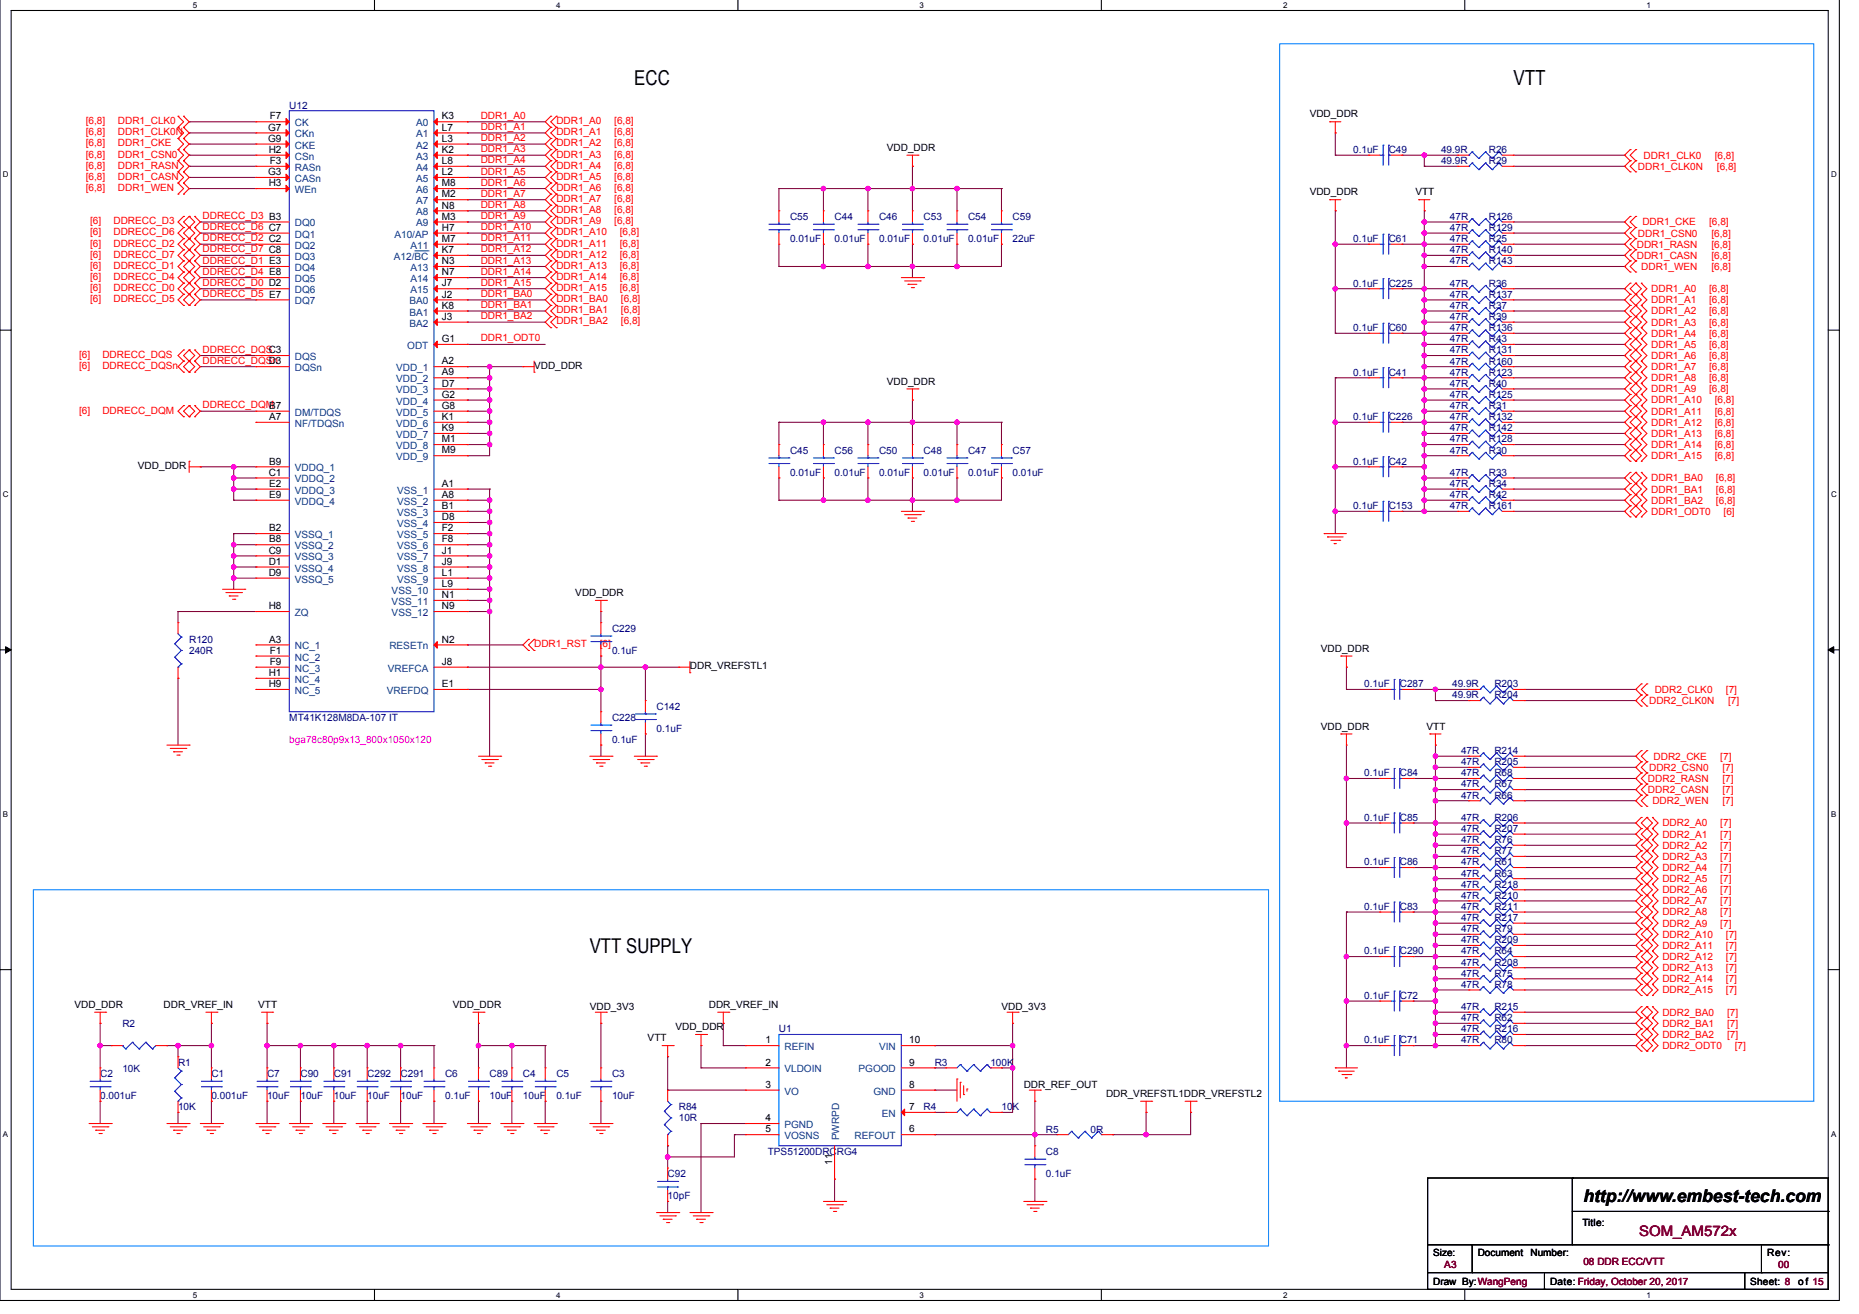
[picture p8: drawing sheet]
<svg xmlns="http://www.w3.org/2000/svg" width="297mm" height="210mm" viewBox="0 0 297 210" stroke-linecap="round" stroke-linejoin="round" font-family="sans-serif">
<defs><g id="words">
<g font-size="3.3">
<text x="101.3" y="13.6">ECC</text>
<text x="241.8" y="13.6">VTT</text>
<text x="94.2" y="152.3">VTT SUPPLY</text>
</g>
<text font-size="2.8" x="253" y="192">http://www.embest-tech.com</text>
<text font-size="2.3" fill="#800000" x="261.9" y="197.4">SOM_AM572x</text>
<g font-size="1.6" fill="#000080">
<text x="46.2" y="17.3">U12</text>
<text x="216.2" y="24.5">0.1uF</text>
<text x="221.9" y="24.5">C49</text>
<text x="230.3" y="24.5">49.9R</text>
<text x="230.3" y="26.2">49.9R</text>
<text x="237.9" y="24.5">R26</text>
<text x="237.9" y="26.2">R29</text>
<text x="126.2" y="35.1">C55</text>
<text x="133.3" y="35.1">C44</text>
<text x="140.5" y="35.1">C46</text>
<text x="147.6" y="35.1">C53</text>
<text x="154.7" y="35.1">C54</text>
<text x="161.8" y="35.1">C59</text>
<text x="231.7" y="35.1">47R</text>
<text x="237.9" y="35.1">R126</text>
<text x="126.2" y="38.7">0.01uF</text>
<text x="133.3" y="38.7">0.01uF</text>
<text x="140.5" y="38.7">0.01uF</text>
<text x="147.6" y="38.7">0.01uF</text>
<text x="154.7" y="38.7">0.01uF</text>
<text x="161.8" y="38.7">22uF</text>
<text x="216.2" y="38.7">0.1uF</text>
<text x="221.9" y="38.7">C61</text>
<text x="231.7" y="36.9">47R</text>
<text x="231.7" y="38.7">47R</text>
<text x="231.7" y="40.5">47R</text>
<text x="237.9" y="36.9">R129</text>
<text x="237.9" y="38.7">R25</text>
<text x="237.9" y="40.5">R140</text>
<text x="216.2" y="45.8">0.1uF</text>
<text x="221.9" y="45.8">C225</text>
<text x="231.7" y="45.8">47R</text>
<text x="231.7" y="47.6">47R</text>
<text x="231.7" y="42.2">47R</text>
<text x="237.9" y="45.8">R36</text>
<text x="237.9" y="47.6">R137</text>
<text x="237.9" y="42.2">R143</text>
<text x="216.2" y="52.9">0.1uF</text>
<text x="221.9" y="52.9">C60</text>
<text x="231.7" y="49.3">47R</text>
<text x="231.7" y="51.1">47R</text>
<text x="231.7" y="52.9">47R</text>
<text x="237.9" y="49.3">R37</text>
<text x="237.9" y="51.1">R39</text>
<text x="237.9" y="52.9">R136</text>
<text x="231.7" y="56.5">47R</text>
<text x="231.7" y="54.7">47R</text>
<text x="231.7" y="58.2">47R</text>
<text x="237.9" y="56.5">R131</text>
<text x="237.9" y="54.7">R43</text>
<text x="237.9" y="58.2">R160</text>
<text x="216.2" y="60">0.1uF</text>
<text x="221.9" y="60">C41</text>
<text x="231.7" y="63.6">47R</text>
<text x="231.7" y="65.3">47R</text>
<text x="231.7" y="60">47R</text>
<text x="231.7" y="61.8">47R</text>
<text x="237.9" y="63.6">R125</text>
<text x="237.9" y="65.3">R31</text>
<text x="237.9" y="60">R123</text>
<text x="237.9" y="61.8">R40</text>
<text x="216.2" y="67.1">0.1uF</text>
<text x="221.9" y="67.1">C226</text>
<text x="231.7" y="67.1">47R</text>
<text x="231.7" y="68.9">47R</text>
<text x="231.7" y="70.7">47R</text>
<text x="237.9" y="67.1">R132</text>
<text x="237.9" y="68.9">R142</text>
<text x="237.9" y="70.7">R128</text>
<text x="126.2" y="72.5">C45</text>
<text x="126.2" y="76">0.01uF</text>
<text x="133.3" y="72.5">C56</text>
<text x="133.3" y="76">0.01uF</text>
<text x="140.5" y="72.5">C50</text>
<text x="140.5" y="76">0.01uF</text>
<text x="147.6" y="72.5">C48</text>
<text x="147.6" y="76">0.01uF</text>
<text x="154.7" y="72.5">C47</text>
<text x="154.7" y="76">0.01uF</text>
<text x="161.8" y="72.5">C57</text>
<text x="161.8" y="76">0.01uF</text>
<text x="216.2" y="74.2">0.1uF</text>
<text x="221.9" y="74.2">C42</text>
<text x="231.7" y="72.5">47R</text>
<text x="231.7" y="76">47R</text>
<text x="231.7" y="77.8">47R</text>
<text x="237.9" y="72.5">R30</text>
<text x="237.9" y="76">R33</text>
<text x="237.9" y="77.8">R34</text>
<text x="216.2" y="81.3">0.1uF</text>
<text x="221.9" y="81.3">C153</text>
<text x="231.7" y="79.6">47R</text>
<text x="231.7" y="81.3">47R</text>
<text x="237.9" y="79.6">R42</text>
<text x="237.9" y="81.3">R161</text>
<text x="97.8" y="100.9">C229</text>
<text x="30.2" y="102.7">R120</text>
<text x="30.2" y="104.5">240R</text>
<text x="97.8" y="104.5">0.1uF</text>
<text x="104.9" y="113.4">C142</text>
<text x="218" y="109.8">0.1uF</text>
<text x="223.7" y="109.8">C287</text>
<text x="232" y="109.8">49.9R</text>
<text x="232" y="111.6">49.9R</text>
<text x="238.8" y="109.8">R203</text>
<text x="238.8" y="111.6">R204</text>
<text x="46.2" y="115.1">MT41K128M8DA-107 IT</text>
<text x="97.8" y="115.1">C228</text>
<text x="97.8" y="118.7">0.1uF</text>
<text x="104.9" y="116.9">0.1uF</text>
<text x="218" y="124">0.1uF</text>
<text x="223.7" y="124">C84</text>
<text x="233.4" y="122.2">47R</text>
<text x="233.4" y="124">47R</text>
<text x="233.4" y="125.8">47R</text>
<text x="233.4" y="120.5">47R</text>
<text x="238.8" y="122.2">R205</text>
<text x="238.8" y="124">R68</text>
<text x="238.8" y="125.8">R67</text>
<text x="238.8" y="120.5">R214</text>
<text x="218" y="131.1">0.1uF</text>
<text x="223.7" y="131.1">C85</text>
<text x="233.4" y="127.6">47R</text>
<text x="233.4" y="131.1">47R</text>
<text x="238.8" y="127.6">R66</text>
<text x="238.8" y="131.1">R206</text>
<text x="233.4" y="136.5">47R</text>
<text x="233.4" y="132.9">47R</text>
<text x="233.4" y="134.7">47R</text>
<text x="238.8" y="136.5">R77</text>
<text x="238.8" y="132.9">R207</text>
<text x="238.8" y="134.7">R76</text>
<text x="218" y="138.2">0.1uF</text>
<text x="223.7" y="138.2">C86</text>
<text x="233.4" y="141.8">47R</text>
<text x="233.4" y="140">47R</text>
<text x="233.4" y="143.6">47R</text>
<text x="233.4" y="138.2">47R</text>
<text x="238.8" y="141.8">R218</text>
<text x="238.8" y="140">R63</text>
<text x="238.8" y="143.6">R210</text>
<text x="238.8" y="138.2">R61</text>
<text x="218" y="145.4">0.1uF</text>
<text x="223.7" y="145.4">C83</text>
<text x="233.4" y="145.4">47R</text>
<text x="233.4" y="147.1">47R</text>
<text x="233.4" y="148.9">47R</text>
<text x="238.8" y="145.4">R211</text>
<text x="238.8" y="147.1">R217</text>
<text x="238.8" y="148.9">R79</text>
<text x="218" y="152.5">0.1uF</text>
<text x="223.7" y="152.5">C290</text>
<text x="233.4" y="154.2">47R</text>
<text x="233.4" y="150.7">47R</text>
<text x="233.4" y="152.5">47R</text>
<text x="238.8" y="154.2">R208</text>
<text x="238.8" y="150.7">R209</text>
<text x="238.8" y="152.5">R64</text>
<text x="218" y="159.6">0.1uF</text>
<text x="223.7" y="159.6">C72</text>
<text x="233.4" y="161.4">47R</text>
<text x="233.4" y="157.8">47R</text>
<text x="233.4" y="156">47R</text>
<text x="238.8" y="161.4">R215</text>
<text x="238.8" y="157.8">R78</text>
<text x="238.8" y="156">R75</text>
<text x="19.6" y="164">R2</text>
<text x="124.5" y="164.9">U1</text>
<text x="218" y="166.7">0.1uF</text>
<text x="223.7" y="166.7">C71</text>
<text x="233.4" y="164.9">47R</text>
<text x="233.4" y="163.1">47R</text>
<text x="233.4" y="166.7">47R</text>
<text x="238.8" y="164.9">R216</text>
<text x="238.8" y="163.1">R62</text>
<text x="238.8" y="166.7">R80</text>
<text x="16" y="172">C2</text>
<text x="19.6" y="171.3">10K</text>
<text x="28.4" y="170.2">R1</text>
<text x="33.8" y="172">C1</text>
<text x="42.7" y="172">C7</text>
<text x="48" y="172">C90</text>
<text x="53.3" y="172">C91</text>
<text x="58.7" y="172">C292</text>
<text x="64" y="172">C291</text>
<text x="71.1" y="172">C6</text>
<text x="78.2" y="172">C89</text>
<text x="83.6" y="172">C4</text>
<text x="88.9" y="172">C5</text>
<text x="97.8" y="172">C3</text>
<text x="149.4" y="170.2">R3</text>
<text x="158.2" y="170.2">100K</text>
<text x="16" y="175.6">0.001uF</text>
<text x="28.4" y="177.4">10K</text>
<text x="33.8" y="175.6">0.001uF</text>
<text x="42.7" y="175.6">10uF</text>
<text x="48" y="175.6">10uF</text>
<text x="53.3" y="175.6">10uF</text>
<text x="58.7" y="175.6">10uF</text>
<text x="64" y="175.6">10uF</text>
<text x="71.1" y="175.6">0.1uF</text>
<text x="78.2" y="175.6">10uF</text>
<text x="83.6" y="175.6">10uF</text>
<text x="88.9" y="175.6">0.1uF</text>
<text x="97.8" y="175.6">10uF</text>
<text x="108.5" y="177.4">R84</text>
<text x="108.5" y="179.1">10R</text>
<text x="147.6" y="177.4">R4</text>
<text x="160" y="177.4">10K</text>
<text x="122.7" y="184.5">TPS51200DRCRG4</text>
<text x="167.1" y="184.5">C8</text>
<text x="167.1" y="180.9">R5</text>
<text x="174.2" y="180.9">0R</text>
<text x="106.7" y="188">C92</text>
<text x="106.7" y="191.6">10pF</text>
<text x="167.1" y="188">0.1uF</text>
</g>
<g font-size="1.6" fill="#f00">
<text x="13.7" y="19.8">[6,8]</text>
<text x="13.7" y="21.6">[6,8]</text>
<text x="13.7" y="23.4">[6,8]</text>
<text x="18.8" y="19.8">DDR1_CLK0</text>
<text x="18.8" y="21.6">DDR1_CLK0N</text>
<text x="18.8" y="23.4">DDR1_CKE</text>
<text x="76.8" y="19">DDR1_A0</text>
<text x="76.8" y="20.8">DDR1_A1</text>
<text x="76.8" y="22.5">DDR1_A2</text>
<text x="88.9" y="19.8">DDR1_A0</text>
<text x="88.9" y="21.6">DDR1_A1</text>
<text x="88.9" y="23.4">DDR1_A2</text>
<text x="98.1" y="19.8">[6,8]</text>
<text x="98.1" y="21.6">[6,8]</text>
<text x="98.1" y="23.4">[6,8]</text>
<text x="13.7" y="25.2">[6,8]</text>
<text x="13.7" y="26.9">[6,8]</text>
<text x="13.7" y="28.7">[6,8]</text>
<text x="18.8" y="25.2">DDR1_CSN0</text>
<text x="18.8" y="26.9">DDR1_RASN</text>
<text x="18.8" y="28.7">DDR1_CASN</text>
<text x="76.8" y="24.3">DDR1_A3</text>
<text x="76.8" y="26.1">DDR1_A4</text>
<text x="76.8" y="29.7">DDR1_A6</text>
<text x="76.8" y="27.9">DDR1_A5</text>
<text x="88.9" y="25.2">DDR1_A3</text>
<text x="88.9" y="26.9">DDR1_A4</text>
<text x="88.9" y="28.7">DDR1_A5</text>
<text x="98.1" y="25.2">[6,8]</text>
<text x="98.1" y="26.9">[6,8]</text>
<text x="98.1" y="28.7">[6,8]</text>
<text x="261.7" y="27.1">DDR1_CLK0N</text>
<text x="262.6" y="25.3">DDR1_CLK0</text>
<text x="274" y="25.3">[6,8]</text>
<text x="274.3" y="27.1">[6,8]</text>
<text x="13.7" y="30.5">[6,8]</text>
<text x="14.4" y="35.8">[6]</text>
<text x="18.1" y="35.8">DDRECC_D3</text>
<text x="18.8" y="30.5">DDR1_WEN</text>
<text x="32.4" y="35">DDRECC_D3 B3</text>
<text x="76.8" y="35">DDR1_A9</text>
<text x="76.8" y="31.4">DDR1_A7</text>
<text x="76.8" y="33.2">DDR1_A8</text>
<text x="88.9" y="30.5">DDR1_A6</text>
<text x="88.9" y="32.3">DDR1_A7</text>
<text x="88.9" y="34.1">DDR1_A8</text>
<text x="88.9" y="35.8">DDR1_A9</text>
<text x="98.1" y="30.5">[6,8]</text>
<text x="98.1" y="32.3">[6,8]</text>
<text x="98.1" y="34.1">[6,8]</text>
<text x="98.1" y="35.8">[6,8]</text>
<text x="14.4" y="39.4">[6]</text>
<text x="14.4" y="37.6">[6]</text>
<text x="14.4" y="41.2">[6]</text>
<text x="18.1" y="39.4">DDRECC_D2</text>
<text x="18.1" y="37.6">DDRECC_D6</text>
<text x="18.1" y="41.2">DDRECC_D7</text>
<text x="32.4" y="38.5">DDRECC_D2 C2</text>
<text x="32.4" y="36.8">DDRECC_D6 C7</text>
<text x="32.4" y="40.3">DDRECC_D7 C8</text>
<text x="76.8" y="36.8">DDR1_A10</text>
<text x="76.8" y="40.3">DDR1_A12</text>
<text x="76.8" y="38.5">DDR1_A11</text>
<text x="88.9" y="37.6">DDR1_A10</text>
<text x="88.9" y="39.4">DDR1_A11</text>
<text x="88.9" y="41.2">DDR1_A12</text>
<text x="99" y="37.6">[6,8]</text>
<text x="99" y="39.4">[6,8]</text>
<text x="99" y="41.2">[6,8]</text>
<text x="261.5" y="39.6">DDR1_RASN</text>
<text x="261.5" y="41.3">DDR1_CASN</text>
<text x="261.7" y="37.8">DDR1_CSN0</text>
<text x="262.4" y="36">DDR1_CKE</text>
<text x="273.1" y="36">[6,8]</text>
<text x="273.5" y="39.6">[6,8]</text>
<text x="273.5" y="37.8">[6,8]</text>
<text x="273.5" y="41.3">[6,8]</text>
<text x="14.4" y="46.5">[6]</text>
<text x="14.4" y="42.9">[6]</text>
<text x="14.4" y="44.7">[6]</text>
<text x="18.1" y="46.5">DDRECC_D0</text>
<text x="18.1" y="42.9">DDRECC_D1</text>
<text x="18.1" y="44.7">DDRECC_D4</text>
<text x="32.4" y="45.7">DDRECC_D0 D2</text>
<text x="32.4" y="42.1">DDRECC_D1 E3</text>
<text x="32.4" y="47.4">DDRECC_D5 E7</text>
<text x="32.4" y="43.9">DDRECC_D4 E8</text>
<text x="76.8" y="43.9">DDR1_A14</text>
<text x="76.8" y="45.7">DDR1_A15</text>
<text x="76.8" y="42.1">DDR1_A13</text>
<text x="76.8" y="47.4">DDR1_BA0</text>
<text x="88.9" y="42.9">DDR1_A13</text>
<text x="88.9" y="44.7">DDR1_A14</text>
<text x="88.9" y="46.5">DDR1_A15</text>
<text x="99" y="42.9">[6,8]</text>
<text x="99" y="44.7">[6,8]</text>
<text x="99" y="46.5">[6,8]</text>
<text x="262.3" y="43.1">DDR1_WEN</text>
<text x="263.9" y="46.7">DDR1_A0</text>
<text x="273.1" y="46.7">[6,8]</text>
<text x="273.5" y="43.1">[6,8]</text>
<text x="14.4" y="48.3">[6]</text>
<text x="18.1" y="48.3">DDRECC_D5</text>
<text x="76.8" y="49.2">DDR1_BA1</text>
<text x="76.8" y="51">DDR1_BA2</text>
<text x="88.9" y="48.3">DDR1_BA0</text>
<text x="88.9" y="50.1">DDR1_BA1</text>
<text x="88.9" y="51.8">DDR1_BA2</text>
<text x="99.2" y="48.3">[6,8]</text>
<text x="99.2" y="50.1">[6,8]</text>
<text x="99.2" y="51.8">[6,8]</text>
<text x="263.9" y="48.5">DDR1_A1</text>
<text x="263.9" y="50.2">DDR1_A2</text>
<text x="263.9" y="52">DDR1_A3</text>
<text x="263.9" y="53.8">DDR1_A4</text>
<text x="273.1" y="48.5">[6,8]</text>
<text x="273.1" y="50.2">[6,8]</text>
<text x="273.1" y="52">[6,8]</text>
<text x="273.1" y="53.8">[6,8]</text>
<text x="12.6" y="57.2">[6]</text>
<text x="12.6" y="58.9">[6]</text>
<text x="16.4" y="57.2">DDRECC_DQS</text>
<text x="16.4" y="58.9">DDRECC_DQSn</text>
<text x="32.4" y="56.3">DDRECC_DQSC3</text>
<text x="32.4" y="58.1">DDRECC_DQSn</text>
<text x="76.8" y="54.6">DDR1_ODT0</text>
<text x="263.9" y="57.3">DDR1_A6</text>
<text x="263.9" y="55.6">DDR1_A5</text>
<text x="263.9" y="59.1">DDR1_A7</text>
<text x="273.1" y="57.3">[6,8]</text>
<text x="273.1" y="55.6">[6,8]</text>
<text x="273.1" y="59.1">[6,8]</text>
<text x="32.4" y="65.2">DDRECC_DQM</text>
<text x="263.9" y="64.5">DDR1_A10</text>
<text x="263.9" y="60.9">DDR1_A8</text>
<text x="263.9" y="62.7">DDR1_A9</text>
<text x="273.1" y="60.9">[6,8]</text>
<text x="273.1" y="62.7">[6,8]</text>
<text x="274" y="64.5">[6,8]</text>
<text x="12.6" y="66.1">[6]</text>
<text x="16.4" y="66.1">DDRECC_DQM</text>
<text x="263.9" y="68">DDR1_A12</text>
<text x="263.9" y="69.8">DDR1_A13</text>
<text x="263.9" y="71.6">DDR1_A14</text>
<text x="263.9" y="66.2">DDR1_A11</text>
<text x="274" y="68">[6,8]</text>
<text x="274" y="69.8">[6,8]</text>
<text x="274" y="71.6">[6,8]</text>
<text x="274" y="66.2">[6,8]</text>
<text x="263.9" y="73.3">DDR1_A15</text>
<text x="263.9" y="76.9">DDR1_BA0</text>
<text x="274" y="73.3">[6,8]</text>
<text x="274.2" y="76.9">[6,8]</text>
<text x="263.9" y="78.7">DDR1_BA1</text>
<text x="263.9" y="80.5">DDR1_BA2</text>
<text x="263.9" y="82.2">DDR1_ODT0</text>
<text x="274.2" y="78.7">[6,8]</text>
<text x="274.2" y="80.5">[6,8]</text>
<text x="275.4" y="82.2">[6]</text>
<text x="85.3" y="103.4">DDR1_RST</text>
<text x="95.8" y="103.4">[6]</text>
<text x="263.5" y="112.5">DDR2_CLK0N</text>
<text x="264.4" y="110.7">DDR2_CLK0</text>
<text x="275.8" y="110.7">[7]</text>
<text x="276.1" y="112.5">[7]</text>
<text x="263.3" y="124.9">DDR2_RASN</text>
<text x="263.5" y="123.1">DDR2_CSN0</text>
<text x="264.2" y="121.4">DDR2_CKE</text>
<text x="274.9" y="121.4">[7]</text>
<text x="275.2" y="124.9">[7]</text>
<text x="275.2" y="123.1">[7]</text>
<text x="263.3" y="126.7">DDR2_CASN</text>
<text x="264" y="128.5">DDR2_WEN</text>
<text x="275.2" y="128.5">[7]</text>
<text x="275.2" y="126.7">[7]</text>
<text x="265.6" y="135.6">DDR2_A2</text>
<text x="265.6" y="132">DDR2_A0</text>
<text x="265.6" y="133.8">DDR2_A1</text>
<text x="265.6" y="137.4">DDR2_A3</text>
<text x="274.9" y="135.6">[7]</text>
<text x="274.9" y="132">[7]</text>
<text x="274.9" y="133.8">[7]</text>
<text x="274.9" y="137.4">[7]</text>
<text x="265.6" y="139.1">DDR2_A4</text>
<text x="265.6" y="140.9">DDR2_A5</text>
<text x="265.6" y="142.7">DDR2_A6</text>
<text x="274.9" y="139.1">[7]</text>
<text x="274.9" y="140.9">[7]</text>
<text x="274.9" y="142.7">[7]</text>
<text x="265.6" y="148">DDR2_A9</text>
<text x="265.6" y="149.8">DDR2_A10</text>
<text x="265.6" y="144.5">DDR2_A7</text>
<text x="265.6" y="146.2">DDR2_A8</text>
<text x="274.9" y="148">[7]</text>
<text x="274.9" y="144.5">[7]</text>
<text x="274.9" y="146.2">[7]</text>
<text x="275.8" y="149.8">[7]</text>
<text x="265.6" y="155.1">DDR2_A13</text>
<text x="265.6" y="151.6">DDR2_A11</text>
<text x="265.6" y="153.4">DDR2_A12</text>
<text x="275.8" y="155.1">[7]</text>
<text x="275.8" y="151.6">[7]</text>
<text x="275.8" y="153.4">[7]</text>
<text x="265.6" y="156.9">DDR2_A14</text>
<text x="265.6" y="158.7">DDR2_A15</text>
<text x="275.8" y="156.9">[7]</text>
<text x="275.8" y="158.7">[7]</text>
<text x="265.6" y="162.2">DDR2_BA0</text>
<text x="265.6" y="164">DDR2_BA1</text>
<text x="265.6" y="165.8">DDR2_BA2</text>
<text x="265.6" y="167.6">DDR2_ODT0</text>
<text x="275.9" y="162.2">[7]</text>
<text x="275.9" y="164">[7]</text>
<text x="275.9" y="165.8">[7]</text>
<text x="277.2" y="167.6">[7]</text>
</g>
<g font-size="1.6">
<text x="42.9" y="20.9">G7</text>
<text x="42.9" y="22.6">G9</text>
<text x="43.1" y="19.1">F7</text>
<text x="70.6" y="19.1">K3</text>
<text x="70.6" y="20.9">L7</text>
<text x="70.6" y="22.6">L3</text>
<text x="209.3" y="18.8">VDD_DDR</text>
<text x="42.9" y="28">G3</text>
<text x="42.9" y="24.4">H2</text>
<text x="42.9" y="29.8">H3</text>
<text x="43.1" y="26.2">F3</text>
<text x="70.6" y="24.4">K2</text>
<text x="70.6" y="26.2">L8</text>
<text x="70.6" y="28">L2</text>
<text x="70.6" y="29.8">M8</text>
<text x="141.7" y="24.1">VDD_DDR</text>
<text x="70.6" y="31.5">M2</text>
<text x="70.6" y="33.3">N8</text>
<text x="70.6" y="35.1">M3</text>
<text x="209.3" y="31.2">VDD_DDR</text>
<text x="226.2" y="31.2">VTT</text>
<text x="70.6" y="36.9">H7</text>
<text x="70.6" y="38.6">M7</text>
<text x="70.6" y="40.4">K7</text>
<text x="70.6" y="42.2">N3</text>
<text x="70.6" y="44">N7</text>
<text x="70.6" y="47.5">J2</text>
<text x="70.6" y="45.8">J7</text>
<text x="70.6" y="49.3">K8</text>
<text x="70.6" y="51.1">J3</text>
<text x="42.9" y="58.2">D3</text>
<text x="70.6" y="54.6">G1</text>
<text x="70.6" y="60">A9</text>
<text x="70.6" y="58.2">A2</text>
<text x="85.3" y="58.9">VDD_DDR</text>
<text x="43" y="65.3">B7</text>
<text x="70.6" y="61.8">D7</text>
<text x="70.6" y="63.5">G2</text>
<text x="70.6" y="65.3">G8</text>
<text x="141.7" y="61.4">VDD_DDR</text>
<text x="43" y="67.1">A7</text>
<text x="70.6" y="67.1">K1</text>
<text x="70.6" y="68.9">K9</text>
<text x="70.6" y="70.6">M1</text>
<text x="22" y="74.9">VDD_DDR</text>
<text x="42.9" y="76">C1</text>
<text x="43" y="74.2">B9</text>
<text x="43" y="77.8">E2</text>
<text x="70.6" y="77.8">A1</text>
<text x="70.6" y="72.4">M9</text>
<text x="43" y="79.5">E9</text>
<text x="70.6" y="79.5">A8</text>
<text x="70.6" y="81.3">B1</text>
<text x="70.6" y="83.1">D8</text>
<text x="42.9" y="88.4">C9</text>
<text x="43" y="86.6">B8</text>
<text x="43" y="84.9">B2</text>
<text x="70.6" y="84.9">F2</text>
<text x="70.6" y="86.6">F8</text>
<text x="70.6" y="88.4">J1</text>
<text x="42.9" y="90.2">D1</text>
<text x="42.9" y="92">D9</text>
<text x="70.6" y="90.2">J9</text>
<text x="70.6" y="92">L1</text>
<text x="70.6" y="93.8">L9</text>
<text x="70.6" y="95.5">N1</text>
<text x="91.9" y="95.2">VDD_DDR</text>
<text x="42.9" y="97.3">H8</text>
<text x="70.6" y="97.3">N9</text>
<text x="42.9" y="108">H1</text>
<text x="43" y="102.7">A3</text>
<text x="43.1" y="104.4">F1</text>
<text x="43.1" y="106.2">F9</text>
<text x="70.6" y="102.7">N2</text>
<text x="70.6" y="106.2">J8</text>
<text x="110.2" y="106.9">DDR_VREFSTL1</text>
<text x="211.1" y="104.1">VDD_DDR</text>
<text x="42.9" y="109.8">H9</text>
<text x="70.6" y="109.8">E1</text>
<text x="211.1" y="116.5">VDD_DDR</text>
<text x="227.9" y="116.5">VTT</text>
<text x="11.9" y="161">VDD_DDR</text>
<text x="26.1" y="161">DDR_VREF_IN</text>
<text x="41.3" y="161">VTT</text>
<text x="72.4" y="161">VDD_DDR</text>
<text x="94.2" y="161.4">VDD_3V3</text>
<text x="113.3" y="161">DDR_VREF_IN</text>
<text x="160" y="161.4">VDD_3V3</text>
<text x="103.5" y="166.3">VTT</text>
<text x="107.9" y="164.6">VDD_DDR</text>
<text x="122.3" y="166.7">1</text>
<text x="145.3" y="166.7">10</text>
<text x="122.3" y="170.2">2</text>
<text x="122.3" y="173.8">3</text>
<text x="145.3" y="173.8">8</text>
<text x="145.3" y="170.2">9</text>
<text x="163.6" y="173.8">DDR_REF_OUT</text>
<text x="122.3" y="179.1">4</text>
<text x="145.3" y="177.3">7</text>
<text x="176.7" y="175.2">DDR_VREFSTL1DDR_VREFSTL2</text>
<text x="122.3" y="180.9">5</text>
<text x="145.3" y="180.9">6</text>
<text x="133" y="186.1" transform="rotate(-90 133 186.1)">11</text>
<text x="252.8" y="195.8">Title:</text>
<text x="229" y="200.6">Size:</text>
<text x="236.1" y="200.7">Document</text>
<text x="244.6" y="200.7">Number:</text>
<text x="282.3" y="200.7">Rev:</text>
<text x="229" y="205.3">Draw By:WangPeng</text>
<text x="247.7" y="205.3">Date: Friday, October 20, 2017</text>
<text x="279.7" y="205.3">Sheet: 8</text>
<text x="287.3" y="205.3">of 15</text>
</g>
<g font-size="1.6" fill="#004080">
<text x="47.1" y="20.2">CK</text>
<text x="47.1" y="22">CKn</text>
<text x="47.1" y="23.7">CKE</text>
<text x="66.5" y="20.2">A0</text>
<text x="66.5" y="22">A1</text>
<text x="66.5" y="23.7">A2</text>
<text x="47.1" y="25.5">CSn</text>
<text x="47.1" y="27.3">RASn</text>
<text x="47.1" y="29.1">CASn</text>
<text x="66.5" y="25.5">A3</text>
<text x="66.5" y="27.3">A4</text>
<text x="66.5" y="29.1">A5</text>
<text x="47.1" y="30.8">WEn</text>
<text x="66.5" y="30.8">A6</text>
<text x="66.5" y="32.6">A7</text>
<text x="66.5" y="34.4">A8</text>
<text x="47.1" y="36.2">DQ0</text>
<text x="47.1" y="38">DQ1</text>
<text x="47.1" y="39.7">DQ2</text>
<text x="47.1" y="41.5">DQ3</text>
<text x="62.9" y="41.5">A12/BC</text>
<text x="63" y="38">A10/AP</text>
<text x="65.6" y="39.7">A11</text>
<text x="66.5" y="36.2">A9</text>
<text x="47.1" y="43.3">DQ4</text>
<text x="47.1" y="45.1">DQ5</text>
<text x="47.1" y="46.8">DQ6</text>
<text x="65.6" y="43.3">A13</text>
<text x="65.6" y="45.1">A14</text>
<text x="65.6" y="46.8">A15</text>
<text x="47.1" y="48.6">DQ7</text>
<text x="65.4" y="48.6">BA0</text>
<text x="65.4" y="50.4">BA1</text>
<text x="65.4" y="52.2">BA2</text>
<text x="47.1" y="59.3">DQSn</text>
<text x="47.1" y="57.5">DQS</text>
<text x="63.3" y="59.3">VDD_1</text>
<text x="65.1" y="55.7">ODT</text>
<text x="63.3" y="61.1">VDD_2</text>
<text x="63.3" y="62.8">VDD_3</text>
<text x="63.3" y="64.6">VDD_4</text>
<text x="47.1" y="68.2">NF/TDQSn</text>
<text x="47.1" y="66.4">DM/TDQS</text>
<text x="63.3" y="66.4">VDD_5</text>
<text x="63.3" y="68.2">VDD_6</text>
<text x="63.3" y="70">VDD_7</text>
<text x="63.3" y="71.7">VDD_8</text>
<text x="47.1" y="75.3">VDDQ_1</text>
<text x="47.1" y="77.1">VDDQ_2</text>
<text x="63.3" y="73.5">VDD_9</text>
<text x="47.1" y="78.8">VDDQ_3</text>
<text x="47.1" y="80.6">VDDQ_4</text>
<text x="63.5" y="78.8">VSS_1</text>
<text x="63.5" y="80.6">VSS_2</text>
<text x="63.5" y="82.4">VSS_3</text>
<text x="47.1" y="87.7">VSSQ_2</text>
<text x="47.1" y="89.5">VSSQ_3</text>
<text x="47.1" y="86">VSSQ_1</text>
<text x="63.5" y="84.2">VSS_4</text>
<text x="63.5" y="86">VSS_5</text>
<text x="63.5" y="87.7">VSS_6</text>
<text x="63.5" y="89.5">VSS_7</text>
<text x="47.1" y="91.3">VSSQ_4</text>
<text x="47.1" y="93.1">VSSQ_5</text>
<text x="62.6" y="94.9">VSS_10</text>
<text x="63.5" y="91.3">VSS_8</text>
<text x="63.5" y="93.1">VSS_9</text>
<text x="47.1" y="98.4">ZQ</text>
<text x="62.6" y="96.6">VSS_11</text>
<text x="62.6" y="98.4">VSS_12</text>
<text x="47.1" y="103.7">NC_1</text>
<text x="47.1" y="105.5">NC_2</text>
<text x="47.1" y="107.3">NC_3</text>
<text x="62" y="107.3">VREFCA</text>
<text x="62.2" y="103.7">RESETn</text>
<text x="47.1" y="109.1">NC_4</text>
<text x="47.1" y="110.9">NC_5</text>
<text x="61.8" y="110.9">VREFDQ</text>
<text x="125.3" y="167.7">REFIN</text>
<text x="140.5" y="167.7">VIN</text>
<text x="125.3" y="171.3">VLDOIN</text>
<text x="137.2" y="171.3">PGOOD</text>
<text x="125.3" y="174.9">VO</text>
<text x="139.6" y="174.9">GND</text>
<text x="140.9" y="178.4">EN</text>
<text x="125.3" y="180.2">PGND</text>
<text x="125.3" y="182">VOSNS</text>
<text x="134.1" y="182.1" transform="rotate(-90 134.1 182.1)">PWRPD</text>
<text x="136.6" y="182">REFOUT</text>
</g>
<text font-size="1.6" fill="#f0f" x="46.2" y="118.7">bga78c80p9x13_800x1050x120</text>
<g font-size="1.6" fill="#800000">
<text x="230.8" y="202.6">A3</text>
<text x="253" y="202.1">08 DDR ECC/VTT</text>
<text x="284.1" y="202.6">00</text>
</g>
<g font-size="1.3">
<text x="30.8" y="1.2">5</text>
<text x="88.9" y="1.2">4</text>
<text x="146.9" y="1.2">3</text>
<text x="205" y="1.2">2</text>
<text x="263.1" y="1.2">1</text>
<text x=".4" y="28.3">D</text>
<text x="292.6" y="28.3">D</text>
<text x=".4" y="79.4">C</text>
<text x="292.6" y="79.4">C</text>
<text x=".4" y="130.5">B</text>
<text x="292.6" y="130.5">B</text>
<text x=".4" y="181.6">A</text>
<text x="292.6" y="181.6">A</text>
<text x="30.8" y="207.3">5</text>
<text x="88.9" y="207.3">4</text>
<text x="146.9" y="207.3">3</text>
<text x="205" y="207.3">2</text>
<text x="263.1" y="207.3">1</text>
</g>
</g></defs>
<path d="M0 -.1v207.8h293.9v-207.8M1.8 1.7h290.3v204.3h-290.3z" fill="none" stroke="#000" stroke-width=".17"/>
<g fill="#fff">
<path d="M30.8 .1h.7v1.4h-.7z"/>
<path d="M30.8 206.1h.7v1.5h-.7z"/>
</g>
<path d="M59.8 -.1v1.8M59.8 206v1.7" fill="none" stroke="#000" stroke-width=".17"/>
<g fill="#fff">
<path d="M88.9 .1h.7v1.4h-.7z"/>
<path d="M88.9 206.1h.7v1.5h-.7z"/>
</g>
<path d="M117.9 -.1v1.8M117.9 206v1.7" fill="none" stroke="#000" stroke-width=".17"/>
<g fill="#fff">
<path d="M146.9 .1h.7v1.4h-.7z"/>
<path d="M146.9 206.1h.7v1.5h-.7z"/>
</g>
<path d="M176 -.1v1.8M176 206v1.7" fill="none" stroke="#000" stroke-width=".17"/>
<g fill="#fff">
<path d="M205 .1h.7v1.4h-.7z"/>
<path d="M205 206.1h.7v1.5h-.7z"/>
</g>
<path d="M234.1 -.1v1.8M234.1 206v1.7" fill="none" stroke="#000" stroke-width=".17"/>
<g fill="#fff">
<path d="M263.1 .1h.7v1.4h-.7z"/>
<path d="M263.1 206.1h.7v1.5h-.7z"/>
<path d="M.4 27.2h1v1.4h-1z"/>
<path d="M292.6 27.2h.9v1.4h-.9z"/>
<path d="M.4 78.3h1v1.4h-1z"/>
<path d="M292.6 78.3h.9v1.4h-.9z"/>
</g>
<path d="M0 52.7h1.8M292.1 52.7h1.8" fill="none" stroke="#000" stroke-width=".17"/>
<g fill="#fff">
<path d="M.4 129.3h.9v1.5h-.9z"/>
<path d="M292.6 129.3h.8v1.5h-.8z"/>
</g>
<path d="M0 103.8h1.8M292.1 103.8h1.8" fill="none" stroke="#000" stroke-width=".17"/>
<path d="M.9 103.3l.9 .5-.9 .5zM292.1 103.8l.9-.5v1z" fill="#000" stroke="#000" stroke-width=".16"/>
<g fill="#fff">
<path d="M.4 180.4h.9v1.4h-.9z"/>
<path d="M292.6 180.4h.8v1.4h-.8z"/>
</g>
<g fill="none" stroke="#000" stroke-width=".17">
<path d="M0 154.9h1.8M292.1 154.9h1.8M228.1 188.2h64v17.8h-64zM228.1 198.9h64M235.2 198.9v4.4M251.2 188.2h.1M251.2 188.2v10.7M251.2 193.5h40.9M281.5 198.9v4.4M292.1 198.9h.1M292.1 193.5h.1M228.1 203.3h.1"/>
<path d="M228.1 203.3h64M235.2 203.3h.1M246.8 206h.1M246.8 203.3v2.7M278.8 206h.1M278.8 203.3v2.7M281.5 203.3h.1"/>
</g>
<path d="M204.5 7h85.3v168.9h-85.3zM5.3 142.1h197.4v56.9h-197.4z" fill="none" stroke="#0080ff" stroke-width=".17"/>
<g fill="none" stroke="#800040" stroke-width=".17">
<path d="M30.2 19.5h.1M30.2 19.5h10.7M74.7 19.5h.1M74.7 19.5h12.4M30.2 21.2h.1M30.2 23h.1M30.2 24.8h.1M30.2 26.6h.1M30.2 28.3h.1M30.2 30.1h.1M30.2 21.2h10.7M30.2 24.8h10.7"/>
<path d="M30.2 26.6h10.7M30.2 23h10.7M30.2 30.1h10.7M30.2 28.3h10.7M32 35.5h.1M32 39h.1M32 37.2h.1M32 35.5h8.9M32 39h8.9M32 37.2h8.9M74.7 21.2h.1M74.7 24.8h.1"/>
<path d="M74.7 26.6h.1M74.7 23h.1M74.7 30.1h.1M74.7 28.3h.1M74.7 35.5h.1M74.7 37.2h.1M74.7 39h.1M74.7 31.9h.1M74.7 33.7h.1M74.7 35.5h12.4M74.7 39h12.4M74.7 37.2h12.4"/>
<path d="M74.7 21.2h12.4M74.7 24.8h12.4M74.7 26.6h12.4M74.7 23h12.4M74.7 30.1h12.4M74.7 28.3h12.4M74.7 31.9h12.4M74.7 33.7h12.4M124.5 30.1h.1M124.5 30.1h35.5M124.5 30.1v3.6M124.5 39v3.6"/>
<path d="M131.6 30.1h.1M131.6 39h.1M131.6 30.1v3.6M131.6 39v3.6M138.7 30.1h.1M138.7 39h.1M138.7 30.1v3.6M138.7 39v3.6M145.8 26.6h.1M145.8 30.1h.1M145.8 39h.1M145.8 26.6v7.1"/>
<path d="M145.8 39v5.3M152.9 30.1h.1M152.9 39h.1M152.9 30.1v3.6M152.9 39v3.6M160 30.1h.1M160 39h.1M160 39v3.6h-35.5M160 30.1v3.6M213.4 39h.1M213.4 21.2h.1M213.4 24.8h.1"/>
<path d="M213.4 33.7h.1M213.4 39h5.3M213.4 24.8h5.3M213.4 21.2v3.6M213.4 33.7v19.5M224 39h.1M224 24.8h.1M224 39h8.9M224 24.8h8.9M227.6 35.5h.1M227.6 37.2h.1M227.6 39h.1"/>
<path d="M227.6 33.7h.1M227.6 26.6h.1M227.6 24.8h.1M227.6 35.5h5.3M227.6 37.2h5.3M227.6 26.6h5.3M227.6 24.8v1.8M227.6 33.7v48M241.8 35.5h17.8M241.8 39h17.8M241.8 37.2h17.8M241.8 24.8h17.8"/>
<path d="M241.8 26.6h17.8M259.6 24.8h.1M259.6 26.6h.1M259.6 35.5h.1M259.6 37.2h.1M259.6 39h.1M32 46.1h.1M32 42.6h.1M32 47.9h.1M32 44.3h.1M32 40.8h.1M32 56.8h.1"/>
<path d="M32 58.6h.1M32 46.1h8.9M32 42.6h8.9M32 47.9h8.9M32 44.3h8.9M32 40.8h8.9M32 56.8h8.9M32 58.6h8.9M74.7 40.8h.1M74.7 44.3h.1M74.7 46.1h.1M74.7 42.6h.1"/>
<path d="M74.7 47.9h.1M74.7 49.7h.1M74.7 51.5h.1M74.7 55h.1M74.7 58.6h.1M74.7 46.1h12.4M74.7 42.6h12.4M74.7 47.9h12.4M74.7 44.3h12.4M74.7 40.8h12.4M74.7 58.6h8.9M74.7 49.7h12.4"/>
<path d="M74.7 51.5h12.4M74.7 55h12.4M78.2 58.6h.1M78.2 58.6v14.2h-3.5M124.5 42.6h.1M131.6 42.6h.1M138.7 42.6h.1M145.8 42.6h.1M152.9 42.6h.1M213.4 46.1h.1M213.4 53.2h.1M213.4 46.1h5.3"/>
<path d="M213.4 53.2h5.3M224 46.1h.1M224 53.2h.1M224 46.1h8.9M224 53.2h8.9M227.6 47.9h.1M227.6 46.1h.1M227.6 42.6h.1M227.6 49.7h.1M227.6 51.5h.1M227.6 40.8h.1M227.6 53.2h.1"/>
<path d="M227.6 55h.1M227.6 56.8h.1M227.6 58.6h.1M227.6 42.6h5.3M227.6 47.9h5.3M227.6 40.8h5.3M227.6 56.8h5.3M227.6 58.6h5.3M227.6 49.7h5.3M227.6 51.5h5.3M227.6 55h5.3M241.8 46.1h17.8"/>
<path d="M241.8 42.6h17.8M241.8 47.9h17.8M241.8 40.8h17.8M241.8 56.8h17.8M241.8 58.6h17.8M241.8 49.7h17.8M241.8 51.5h17.8M241.8 55h17.8M241.8 53.2h17.8M259.6 46.1h.1M259.6 47.9h.1M259.6 49.7h.1"/>
<path d="M259.6 51.5h.1M259.6 53.2h.1M259.6 55h.1M259.6 58.6h.1M259.6 56.8h.1M259.6 42.6h.1M259.6 40.8h.1M32 65.7h.1M32 74.6h.1M32 65.7h8.9M32 74.6h8.9M37.3 74.6h.1"/>
<path d="M37.3 76.4h.1M37.3 79.9h.1M37.3 74.6v5.3M37.3 76.4h3.6M37.3 78.1h3.6M37.3 79.9h3.6M40.9 78.1h.1M40.9 79.9h.1M74.7 60.3h.1M74.7 62.1h.1M74.7 63.9h.1M74.7 65.7h.1"/>
<path d="M74.7 67.5h.1M74.7 71h.1M74.7 69.2h.1M74.7 72.8h.1M74.7 78.1h.1M74.7 79.9h.1M74.7 65.7h3.5M74.7 60.3h3.5M74.7 62.1h3.5M74.7 63.9h3.5M74.7 67.5h3.5M74.7 71h3.5"/>
<path d="M74.7 69.2h3.5M74.7 78.1h3.5M74.7 79.9h3.5M78.2 60.3h.1M78.2 62.1h.1M78.2 63.9h.1M78.2 65.7h.1M78.2 67.5h.1M78.2 69.2h.1M78.2 71h.1M78.2 78.1h.1M78.2 79.9h.1"/>
<path d="M78.2 78.1v42.7M124.5 67.5h.1M124.5 76.4h.1M124.5 79.9h.1M124.5 67.5h35.5M124.5 67.5v3.5M124.5 76.4v3.5M131.6 67.5h.1M131.6 76.4h.1M131.6 67.5v3.5M131.6 76.4v3.5M138.7 67.5h.1"/>
<path d="M138.7 79.9h.1M138.7 76.4h.1M138.7 67.5v3.5M138.7 76.4v3.5M145.8 63.9h.1M145.8 67.5h.1M145.8 76.4h.1M145.8 79.9h.1M145.8 63.9v7.1M145.8 76.4v5.3M152.9 67.5h.1M152.9 76.4h.1"/>
<path d="M152.9 79.9h.1M152.9 67.5v3.5M152.9 76.4v3.5M160 76.4h.1M160 67.5h.1M160 76.4v3.5h-35.5M160 67.5v3.5M213.4 74.6h.1M213.4 60.3h.1M213.4 67.5h.1M213.4 74.6h5.3M213.4 60.3h5.3"/>
<path d="M213.4 67.5h5.3M213.4 60.3v24.9M224 60.3h.1M224 67.5h.1M224 74.6h.1M224 74.6h3.6M224 60.3h8.9M224 67.5h8.9M227.6 74.6h.1M227.6 72.8h.1M227.6 62.1h.1M227.6 60.3h.1"/>
<path d="M227.6 65.7h.1M227.6 69.2h.1M227.6 63.9h.1M227.6 71h.1M227.6 67.5h.1M227.6 78.1h.1M227.6 76.4h.1M227.6 79.9h.1M227.6 65.7h5.3M227.6 76.4h5.3M227.6 62.1h5.3M227.6 63.9h5.3"/>
<path d="M227.6 71h5.3M227.6 69.2h5.3M227.6 72.8h5.3M227.6 78.1h5.3M227.6 79.9h5.3M241.8 65.7h17.8M241.8 76.4h17.8M241.8 60.3h17.8M241.8 62.1h17.8M241.8 63.9h17.8M241.8 67.5h17.8M241.8 71h17.8"/>
<path d="M241.8 69.2h17.8M241.8 72.8h17.8M241.8 78.1h17.8M241.8 79.9h17.8M259.6 60.3h.1M259.6 62.1h.1M259.6 63.9h.1M259.6 65.7h.1M259.6 72.8h.1M259.6 71h.1M259.6 69.2h.1M259.6 67.5h.1"/>
<path d="M259.6 79.9h.1M259.6 78.1h.1M259.6 76.4h.1M28.4 97.7h.1M28.4 97.7h12.5M28.4 97.7v1.8M37.3 92.4h.1M37.3 85.2h.1M37.3 87h.1M37.3 88.8h.1M37.3 90.6h.1M37.3 85.2v8.9"/>
<path d="M37.3 85.2h3.6M37.3 87h3.6M37.3 88.8h3.6M37.3 92.4h3.6M37.3 90.6h3.6M40.9 90.6h.1M74.7 81.7h.1M74.7 83.5h.1M74.7 85.2h.1M74.7 87h.1M74.7 88.8h.1M74.7 92.4h.1"/>
<path d="M74.7 90.6h.1M74.7 94.1h.1M74.7 95.9h.1M74.7 97.7h.1M74.7 97.7h3.5M74.7 81.7h3.5M74.7 83.5h3.5M74.7 85.2h3.5M74.7 87h3.5M74.7 88.8h3.5M74.7 92.4h3.5M74.7 90.6h3.5"/>
<path d="M74.7 94.1h3.5M74.7 95.9h3.5M78.2 81.7h.1M78.2 83.5h.1M78.2 85.2h.1M78.2 87h.1M78.2 88.8h.1M78.2 90.6h.1M78.2 92.4h.1M78.2 94.1h.1M78.2 95.9h.1M78.2 97.7h.1"/>
<path d="M96 97.7h.1M96 97.7v1.8M213.4 81.7h.1M213.4 81.7h5.3M224 81.7h.1M224 81.7h8.9M227.6 81.7h.1M241.8 81.7h17.8M259.6 81.7h.1M28.4 108.4h.1M28.4 108.4v10.6M74.7 106.6h.1"/>
<path d="M74.7 110.1h.1M74.7 103h.1M74.7 106.6h33.8M74.7 110.1h21.3M74.7 103h8.9M96 106.6h.1M96 104.8h.1M96 110.1h.1M96 119h.1M96 104.8v8.9M96 119v1.8M103.1 106.6h.1"/>
<path d="M103.1 117.2h.1M103.1 106.6v5.3M103.1 117.2v3.6M215.1 110.1h.1M215.1 106.6h.1M215.1 110.1h5.4M215.1 106.6v3.5M215.1 119v19.6M225.8 110.1h.1M225.8 110.1h8.9M229.4 119h.1M229.4 110.1h.1"/>
<path d="M229.4 111.9h.1M229.4 110.1v1.8M229.4 119v48M229.4 111.9h5.3M243.6 110.1h17.8M243.6 111.9h17.8M261.4 110.1h.1M261.4 111.9h.1M215.1 124.4h.1M215.1 138.6h.1M215.1 131.5h.1M215.1 124.4h5.4"/>
<path d="M215.1 131.5h5.4M215.1 138.6h5.4M225.8 124.4h.1M225.8 138.6h.1M225.8 131.5h.1M225.8 124.4h8.9M225.8 131.5h8.9M225.8 138.6h8.9M229.4 133.2h.1M229.4 131.5h.1M229.4 120.8h.1M229.4 127.9h.1"/>
<path d="M229.4 136.8h.1M229.4 135h.1M229.4 122.6h.1M229.4 126.1h.1M229.4 124.4h.1M229.4 138.6h.1M229.4 126.1h5.3M229.4 120.8h5.3M229.4 135h5.3M229.4 122.6h5.3M229.4 136.8h5.3M229.4 133.2h5.3"/>
<path d="M229.4 127.9h5.3M243.6 124.4h17.8M243.6 126.1h17.8M243.6 120.8h17.8M243.6 131.5h17.8M243.6 138.6h17.8M243.6 135h17.8M243.6 122.6h17.8M243.6 136.8h17.8M243.6 133.2h17.8M243.6 127.9h17.8M261.4 135h.1"/>
<path d="M261.4 133.2h.1M261.4 131.5h.1M261.4 136.8h.1M261.4 138.6h.1M261.4 120.8h.1M261.4 122.6h.1M261.4 124.4h.1M261.4 127.9h.1M261.4 126.1h.1M215.1 159.9h.1M215.1 145.7h.1M215.1 152.8h.1"/>
<path d="M215.1 152.8h5.4M215.1 145.7h5.4M215.1 145.7v24.9M215.1 159.9h5.4M225.8 152.8h.1M225.8 145.7h.1M225.8 159.9h.1M225.8 152.8h8.9M225.8 145.7h8.9M225.8 159.9h3.6M229.4 159.9h.1M229.4 158.1h.1"/>
<path d="M229.4 140.4h.1M229.4 142.1h.1M229.4 143.9h.1M229.4 147.5h.1M229.4 154.6h.1M229.4 151h.1M229.4 145.7h.1M229.4 152.8h.1M229.4 149.2h.1M229.4 156.4h.1M229.4 158.1h5.3M229.4 142.1h5.3"/>
<path d="M229.4 147.5h5.3M229.4 140.4h5.3M229.4 154.6h5.3M229.4 151h5.3M229.4 143.9h5.3M229.4 149.2h5.3M229.4 156.4h5.3M243.6 152.8h17.8M243.6 145.7h17.8M243.6 158.1h17.8M243.6 142.1h17.8M243.6 147.5h17.8"/>
<path d="M243.6 140.4h17.8M243.6 154.6h17.8M243.6 151h17.8M243.6 143.9h17.8M243.6 149.2h17.8M243.6 156.4h17.8M261.4 140.4h.1M261.4 151h.1M261.4 149.2h.1M261.4 147.5h.1M261.4 142.1h.1M261.4 143.9h.1"/>
<path d="M261.4 145.7h.1M261.4 152.8h.1M261.4 154.6h.1M261.4 156.4h.1M261.4 158.1h.1M16 163.5h.1M16 167h.1M16 175.9h.1M16 167h1.8M16 163.5v7.1M16 175.9v3.6M26.7 167h.1"/>
<path d="M26.7 167h7.1M28.4 167h.1M28.4 177.7h.1M28.4 167v1.8M28.4 177.7v1.8M33.8 163.5h.1M33.8 167h.1M33.8 175.9h.1M33.8 163.5v7.1M33.8 175.9v3.6M42.7 167h.1M42.7 175.9h.1"/>
<path d="M42.7 163.5h.1M42.7 167h26.6M42.7 163.5v7.1M42.7 175.9v3.6M48 167h.1M48 175.9h.1M48 167v3.6M48 175.9v3.6M53.3 175.9h.1M53.3 167h.1M53.3 167v3.6M53.3 175.9v3.6"/>
<path d="M58.7 175.9h.1M58.7 167h.1M58.7 167v3.6M58.7 175.9v3.6M64 167h.1M64 175.9h.1M64 167v3.6M64 175.9v3.6M69.3 167h.1M69.3 175.9h.1M69.3 167v3.6M69.3 175.9v3.6"/>
<path d="M76.5 175.9h.1M76.5 163.5h.1M76.5 167h.1M76.5 167h10.6M76.5 163.5v7.1M76.5 175.9v3.6M81.8 167h.1M81.8 175.9h.1M81.8 167v3.6M81.8 175.9v3.6M87.1 167h.1M87.1 175.9h.1"/>
<path d="M87.1 167v3.6M87.1 175.9v3.6M96 163.5h.1M96 175.9h.1M96 163.5v7.1M96 175.9v3.6M106.7 168.8h.1M106.7 174.1h.1M106.7 168.8v5.3M106.7 174.1h12.4M112 167h.1M112 170.6h.1"/>
<path d="M112 179.5h.1M112 167v3.6M112 179.5v14.2M112 170.6h7.1M112 179.5h7.1M115.6 163.5h.1M115.6 167h.1M115.6 167h3.5M115.6 163.5v3.5M149.4 170.6h.1M149.4 174.1h.1M149.4 167h.1"/>
<path d="M149.4 177.7h.1M149.4 167h12.4M149.4 170.6h1.7M149.4 174.1h3.5M149.4 177.7h1.7M160 170.6h.1M160 177.7h.1M160 170.6h1.8M161.8 167h.1M161.8 170.6h.1M161.8 163.5h.1M161.8 163.5v14.2h-1.8"/>
<path d="M165.4 175.9h.1M165.4 175.9v7.1M183.1 177.7h.1M183.1 177.7v3.6M190.2 177.7h.1M190.2 177.7v3.6h-12.4M215.1 167h.1M215.1 167h5.4M225.8 167h.1M225.8 167h8.9M229.4 161.7h.1M229.4 163.5h.1"/>
<path d="M229.4 165.3h.1M229.4 167h.1M229.4 161.7h5.3M229.4 163.5h5.3M229.4 165.3h5.3M243.6 167h17.8M243.6 161.7h17.8M243.6 163.5h17.8M243.6 165.3h17.8M261.4 163.5h.1M261.4 165.3h.1M261.4 167h.1"/>
<path d="M261.4 161.7h.1M106.7 191.9h.1M106.7 184.8h.1M106.7 183h.1M106.7 183v3.6M106.7 191.9v1.8M117.3 181.3h.1M117.3 181.3h1.8M117.3 181.3v3.5h-10.6M133.3 188.4h.1M133.3 188.4v3.5M149.4 181.3h.1"/>
<path d="M149.4 181.3h19.5M165.4 181.3h.1M165.4 188.4h.1M165.4 188.4v3.5M177.8 181.3h.1M183.1 181.3h.1"/>
</g>
<g fill="#f0f" stroke="#f0f" stroke-width=".17">
<circle cx="37.3" cy="74.6" r=".35"/>
<circle cx="37.3" cy="76.3" r=".35"/>
<circle cx="78.2" cy="58.6" r=".35"/>
<circle cx="78.2" cy="60.3" r=".35"/>
<circle cx="78.2" cy="62.1" r=".35"/>
<circle cx="78.2" cy="63.9" r=".35"/>
<circle cx="78.2" cy="65.7" r=".35"/>
<circle cx="78.2" cy="67.5" r=".35"/>
<circle cx="78.2" cy="71" r=".35"/>
<circle cx="78.2" cy="69.2" r=".35"/>
<circle cx="78.2" cy="79.9" r=".35"/>
<circle cx="78.2" cy="81.7" r=".35"/>
<circle cx="78.2" cy="83.5" r=".35"/>
<circle cx="78.2" cy="85.2" r=".35"/>
<circle cx="78.2" cy="87" r=".35"/>
<circle cx="78.2" cy="88.8" r=".35"/>
<circle cx="78.2" cy="92.3" r=".35"/>
<circle cx="78.2" cy="90.6" r=".35"/>
<circle cx="78.2" cy="94.1" r=".35"/>
<circle cx="78.2" cy="95.9" r=".35"/>
<circle cx="78.2" cy="97.7" r=".35"/>
<circle cx="96" cy="110.1" r=".35"/>
<circle cx="96" cy="106.6" r=".35"/>
<circle cx="103.1" cy="106.6" r=".35"/>
<circle cx="138.7" cy="30.1" r=".35"/>
<circle cx="152.9" cy="30.1" r=".35"/>
<circle cx="145.8" cy="30.1" r=".35"/>
<circle cx="138.7" cy="42.6" r=".35"/>
<circle cx="152.9" cy="42.6" r=".35"/>
<circle cx="145.8" cy="42.6" r=".35"/>
<circle cx="131.6" cy="67.5" r=".35"/>
<circle cx="138.7" cy="67.5" r=".35"/>
<circle cx="152.9" cy="67.5" r=".35"/>
<circle cx="145.8" cy="67.5" r=".35"/>
<circle cx="131.6" cy="79.9" r=".35"/>
<circle cx="138.7" cy="79.9" r=".35"/>
<circle cx="152.9" cy="79.9" r=".35"/>
<circle cx="145.8" cy="79.9" r=".35"/>
<circle cx="227.6" cy="47.9" r=".35"/>
<circle cx="227.6" cy="46.1" r=".35"/>
<circle cx="227.6" cy="42.6" r=".35"/>
<circle cx="227.6" cy="51.5" r=".35"/>
<circle cx="227.6" cy="74.6" r=".35"/>
<circle cx="213.4" cy="81.7" r=".35"/>
<circle cx="213.4" cy="74.6" r=".35"/>
<circle cx="227.6" cy="81.7" r=".35"/>
<circle cx="227.6" cy="72.8" r=".35"/>
<circle cx="227.6" cy="40.8" r=".35"/>
<circle cx="227.6" cy="39" r=".35"/>
<circle cx="227.6" cy="37.2" r=".35"/>
<circle cx="227.6" cy="35.5" r=".35"/>
<circle cx="227.6" cy="49.7" r=".35"/>
<circle cx="227.6" cy="58.6" r=".35"/>
<circle cx="227.6" cy="56.8" r=".35"/>
<circle cx="213.4" cy="67.5" r=".35"/>
<circle cx="227.6" cy="60.3" r=".35"/>
<circle cx="227.6" cy="62.1" r=".35"/>
<circle cx="227.6" cy="71" r=".35"/>
<circle cx="227.6" cy="69.2" r=".35"/>
<circle cx="227.6" cy="67.5" r=".35"/>
<circle cx="227.6" cy="65.7" r=".35"/>
<circle cx="227.6" cy="63.9" r=".35"/>
<circle cx="227.6" cy="79.9" r=".35"/>
<circle cx="227.6" cy="78.1" r=".35"/>
<circle cx="227.6" cy="76.3" r=".35"/>
<circle cx="227.6" cy="55" r=".35"/>
<circle cx="227.6" cy="53.2" r=".35"/>
<circle cx="227.6" cy="24.8" r=".35"/>
<circle cx="213.4" cy="46.1" r=".35"/>
<circle cx="213.4" cy="39" r=".35"/>
<circle cx="229.4" cy="135" r=".35"/>
<circle cx="229.4" cy="133.2" r=".35"/>
<circle cx="229.4" cy="122.6" r=".35"/>
<circle cx="229.4" cy="131.5" r=".35"/>
<circle cx="229.4" cy="127.9" r=".35"/>
<circle cx="229.4" cy="159.9" r=".35"/>
<circle cx="215.1" cy="167" r=".35"/>
<circle cx="229.4" cy="120.8" r=".35"/>
<circle cx="229.4" cy="126.1" r=".35"/>
<circle cx="229.4" cy="124.4" r=".35"/>
<circle cx="229.4" cy="142.1" r=".35"/>
<circle cx="229.4" cy="140.4" r=".35"/>
<circle cx="229.4" cy="145.7" r=".35"/>
<circle cx="229.4" cy="143.9" r=".35"/>
<circle cx="229.4" cy="147.5" r=".35"/>
<circle cx="229.4" cy="136.8" r=".35"/>
<circle cx="229.4" cy="154.6" r=".35"/>
<circle cx="229.4" cy="165.2" r=".35"/>
<circle cx="229.4" cy="152.8" r=".35"/>
<circle cx="229.4" cy="151" r=".35"/>
<circle cx="229.4" cy="149.2" r=".35"/>
<circle cx="229.4" cy="158.1" r=".35"/>
<circle cx="229.4" cy="156.4" r=".35"/>
<circle cx="229.4" cy="163.5" r=".35"/>
<circle cx="229.4" cy="161.7" r=".35"/>
<circle cx="229.4" cy="167" r=".35"/>
<circle cx="229.4" cy="110.1" r=".35"/>
<circle cx="229.4" cy="138.6" r=".35"/>
<circle cx="215.1" cy="131.5" r=".35"/>
<circle cx="215.1" cy="124.4" r=".35"/>
<circle cx="215.1" cy="159.9" r=".35"/>
<circle cx="215.1" cy="152.8" r=".35"/>
<circle cx="165.3" cy="181.2" r=".35"/>
<circle cx="161.8" cy="170.6" r=".35"/>
<circle cx="161.8" cy="167" r=".35"/>
<circle cx="42.7" cy="167" r=".35"/>
<circle cx="48" cy="167" r=".35"/>
<circle cx="106.7" cy="184.8" r=".35"/>
<circle cx="28.4" cy="167" r=".35"/>
<circle cx="33.8" cy="167" r=".35"/>
<circle cx="16" cy="167" r=".35"/>
<circle cx="81.8" cy="167" r=".35"/>
<circle cx="76.4" cy="167" r=".35"/>
<circle cx="58.7" cy="167" r=".35"/>
<circle cx="53.3" cy="167" r=".35"/>
<circle cx="37.3" cy="78.1" r=".35"/>
<circle cx="37.3" cy="92.3" r=".35"/>
<circle cx="37.3" cy="87" r=".35"/>
<circle cx="37.3" cy="90.6" r=".35"/>
<circle cx="37.3" cy="88.8" r=".35"/>
<circle cx="131.6" cy="42.6" r=".35"/>
<circle cx="131.6" cy="30.1" r=".35"/>
<circle cx="64" cy="167" r=".35"/>
<circle cx="183.1" cy="181.2" r=".35"/>
</g>
<g fill="none" stroke="#f00" stroke-width=".17">
<path d="M28.4 18.6h.1M28.4 18.6l.9 .9-.9 .8M29.3 18.6h.1M29.3 18.6l.9 .9-.9 .8M40.9 19.5h.1M40.9 19.5h5.3M69.3 19.5h5.4M74.7 19.5h.1M88 18.6h.1M88 18.6l-.9 .9 .9 .8M88.9 18.6h.1M88.9 18.6l-.9 .9 .9 .8"/>
<path d="M212.5 19.5h.1M212.5 19.5h1.7M213.4 19.5v1.7M28.4 20.3h.1M28.4 22.1h.1M28.4 23.9h.1M28.4 25.7h.1M28.4 27.5h.1M28.4 29.2h.1M28.4 31h.1M28.4 20.3l.9 .9-.9 .9M28.4 22.1l.9 .9-.9 .9"/>
<path d="M28.4 23.9l.9 .9-.9 .9M28.4 25.7l.9 .9-.9 .9M28.4 27.5l.9 .8-.9 .9M28.4 29.2l.9 .9-.9 .9M29.3 39.9h.1M29.3 38.1h.1M29.3 36.3h.1M29.3 34.6h.1M29.3 20.3h.1M29.3 22.1h.1M29.3 23.9h.1M29.3 25.7h.1"/>
<path d="M29.3 27.5h.1M29.3 29.2h.1M29.3 31h.1M29.3 38.1l-.9 .9 .9 .9M29.3 34.6l-.9 .9 .9 .8M29.3 39.9l-.9 .9 .9 .9M29.3 36.3l-.9 .9 .9 .9M29.3 20.3l.9 .9-.9 .9M29.3 22.1l.9 .9-.9 .9M29.3 23.9l.9 .9-.9 .9M29.3 25.7l.9 .9-.9 .9M29.3 27.5l.9 .8-.9 .9"/>
<path d="M29.3 29.2l.9 .9-.9 .9M30.2 38.1h.1M30.2 39.9h.1M30.2 34.6h.1M30.2 36.3h.1M30.2 38.1l.9 .9-1.8 1.8 1.8 1.8-1.8 1.7 1.8 1.8-1.8 1.8 .9 .9M30.2 34.6l-.9 .9 1.8 1.7-1.8 1.8 1.8 1.8-1.8 1.8 1.8 1.7-1.8 1.8 1.8 1.8-.9 .9M30.2 34.6l.9 .9-1.8 1.7 .9 .9M31.1 39.9h.1M31.1 38.1h.1M31.1 36.3h.1M31.1 34.6h.1"/>
<path d="M31.1 38.1l.9 .9-.9 .9M31.1 34.6l.9 .9-.9 .8M31.1 39.9l.9 .9-.9 .9M31.1 36.3l.9 .9-.9 .9M40.9 21.2h.1M40.9 23h.1M40.9 24.8h.1M40.9 26.6h.1M40.9 28.3h.1M40.9 30.1h.1M40.9 35.5h.1M40.9 37.2h.1"/>
<path d="M40.9 39h.1M40.9 24.8h5.3M40.9 35.5h5.3M40.9 37.2h5.3M40.9 39h5.3M40.9 26.6h5.3M40.9 21.2h5.3M40.9 23h5.3M40.9 28.3h5.3M40.9 30.1h5.3M69.3 24.8h5.4M69.3 31.9h5.4"/>
<path d="M69.3 35.5h5.4M69.3 37.2h5.4M69.3 39h5.4M69.3 26.6h5.4M69.3 21.2h5.4M69.3 23h5.4M69.3 28.3h5.4M69.3 30.1h5.4M69.3 33.7h5.4M74.7 21.2h.1M74.7 23h.1M74.7 24.8h.1"/>
<path d="M74.7 26.6h.1M74.7 28.3h.1M74.7 30.1h.1M74.7 31.9h.1M74.7 33.7h.1M74.7 35.5h.1M74.7 37.2h.1M74.7 39h.1M88 20.3h.1M88 22.1h.1M88 23.9h.1M88 25.7h.1"/>
<path d="M88 27.5h.1M88 29.2h.1M88 31h.1M88 32.8h.1M88 34.6h.1M88 36.3h.1M88 38.1h.1M88 39.9h.1M88 20.3l-.9 .9 .9 .9M88 22.1l-.9 .9 .9 .9M88 23.9l-.9 .9 .9 .9M88 25.7l-.9 .9 .9 .9"/>
<path d="M88 27.5l-.9 .8 .9 .9M88 29.2l-.9 .9 .9 .9M88 31l-.9 .9 .9 .9M88 32.8l-.9 .9 .9 .9M88 34.6l-.9 .9 .9 .8M88 36.3l-.9 .9 .9 .9M88 38.1l-.9 .9 .9 .9M88 39.9l-.9 .9 .9 .9M88.9 20.3h.1M88.9 22.1h.1M88.9 23.9h.1M88.9 25.7h.1"/>
<path d="M88.9 27.5h.1M88.9 29.2h.1M88.9 31h.1M88.9 32.8h.1M88.9 34.6h.1M88.9 36.3h.1M88.9 38.1h.1M88.9 39.9h.1M88.9 20.3l-.9 .9 .9 .9M88.9 22.1l-.9 .9 .9 .9M88.9 23.9l-.9 .9 .9 .9M88.9 25.7l-.9 .9 .9 .9"/>
<path d="M88.9 27.5l-.9 .8 .9 .9M88.9 29.2l-.9 .9 .9 .9M88.9 31l-.9 .9 .9 .9M88.9 32.8l-.9 .9 .9 .9M88.9 34.6l-.9 .9 .9 .8M88.9 36.3l-.9 .9 .9 .9M88.9 38.1l-.9 .9 .9 .9M88.9 39.9l-.9 .9 .9 .9M124.5 33.7h.1M124.5 39h.1M124.5 33.7v1.8M124.5 37.2v1.8"/>
<path d="M131.6 33.7h.1M131.6 39h.1M131.6 33.7v1.8M131.6 37.2v1.8M138.7 33.7h.1M138.7 39h.1M138.7 33.7v1.8M138.7 37.2v1.8M144.9 24.8h1.8M145.8 26.6h.1M145.8 33.7h.1M145.8 39h.1"/>
<path d="M145.8 24.8v1.8M145.8 33.7v1.8M145.8 37.2v1.8M146.7 24.8h.1M152.9 33.7h.1M152.9 39h.1M152.9 33.7v1.8M152.9 37.2v1.8M160 33.7h.1M160 39h.1M160 33.7v1.8M160 37.2v1.8"/>
<path d="M212.5 31.9h.1M212.5 31.9h1.7M213.4 21.2h.1M213.4 33.7h.1M213.4 31.9v1.8M218.7 24.8h.1M218.7 39h.1M218.7 24.8h1.8M218.7 39h1.8M222.2 24.8h1.8M222.2 39h1.8M224 24.8h.1"/>
<path d="M224 39h.1M226.7 31.9h.1M226.7 31.9h1.8M227.6 33.7h.1M227.6 31.9v1.8M232.9 35.5h.1M232.9 37.2h.1M232.9 39h.1M232.9 24.8h.1M232.9 26.6h.1M232.9 24.8h1.8M232.9 35.5h1.8"/>
<path d="M232.9 37.2h1.8M232.9 39h1.8M232.9 26.6h1.8M240 24.8h1.8M240 35.5h1.8M240 37.2h1.8M240 39h1.8M240 26.6h1.8M241.8 35.5h.1M241.8 37.2h.1M241.8 39h.1M241.8 24.8h.1"/>
<path d="M241.8 26.6h.1M260.5 23.9h.1M260.5 25.7h.1M260.5 27.5h.1M260.5 38.1h.1M260.5 39.9h.1M260.5 34.6h.1M260.5 36.3h.1M260.5 23.9l-.9 .9 .9 .9M260.5 25.7l-.9 .9 .9 .9M260.5 38.1l-.9 .9 .9 .9M260.5 34.6l-.9 .9 .9 .8"/>
<path d="M260.5 36.3l-.9 .9 .9 .9M260.5 39.9l-.9 .9 .9 .9M261.4 25.7h.1M261.4 23.9h.1M261.4 27.5h.1M261.4 39.9h.1M261.4 38.1h.1M261.4 36.3h.1M261.4 34.6h.1M261.4 23.9l-.9 .9 .9 .9M261.4 25.7l-.9 .9 .9 .9M261.4 38.1l-.9 .9 .9 .9"/>
<path d="M261.4 34.6l-.9 .9 .9 .8M261.4 36.3l-.9 .9 .9 .9M261.4 39.9l-.9 .9 .9 .9M29.3 47h.1M29.3 45.2h.1M29.3 43.5h.1M29.3 41.7h.1M29.3 48.8h.1M29.3 57.7h.1M29.3 55.9h.1M29.3 59.5h.1M29.3 41.7l-.9 .9 .9 .9"/>
<path d="M29.3 45.2l-.9 .9 .9 .9M29.3 47l-.9 .9 .9 .9M29.3 43.5l-.9 .8 .9 .9M29.3 55.9l-.9 .9 .9 .9M29.3 57.7l-.9 .9 .9 .9M30.2 45.2h.1M30.2 47h.1M30.2 41.7h.1M30.2 43.5h.1M30.2 48.8h.1M30.2 55.9h.1M30.2 57.7h.1"/>
<path d="M30.2 59.5h.1M30.2 55.9l.9 .9-1.8 1.8 .9 .9M30.2 55.9l-.9 .9 1.8 1.8-.9 .9M31.1 47h.1M31.1 45.2h.1M31.1 43.5h.1M31.1 41.7h.1M31.1 48.8h.1M31.1 57.7h.1M31.1 55.9h.1M31.1 59.5h.1M31.1 45.2l.9 .9-.9 .9"/>
<path d="M31.1 41.7l.9 .9-.9 .9M31.1 43.5l.9 .8-.9 .9M31.1 47l.9 .9-.9 .9M31.1 55.9l.9 .9-.9 .9M31.1 57.7l.9 .9-.9 .9M40.9 40.8h.1M40.9 42.6h.1M40.9 44.3h.1M40.9 46.1h.1M40.9 47.9h.1M40.9 58.6h.1M40.9 56.8h.1"/>
<path d="M40.9 44.3h5.3M40.9 58.6h5.3M40.9 46.1h5.3M40.9 47.9h5.3M40.9 56.8h5.3M40.9 40.8h5.3M40.9 42.6h5.3M69.3 44.3h5.4M69.3 58.6h5.4M69.3 46.1h5.4M69.3 47.9h5.4M69.3 49.7h5.4"/>
<path d="M69.3 55h5.4M69.3 40.8h5.4M69.3 42.6h5.4M69.3 51.5h5.4M74.7 40.8h.1M74.7 42.6h.1M74.7 44.3h.1M74.7 47.9h.1M74.7 49.7h.1M74.7 51.5h.1M74.7 55h.1M74.7 58.6h.1"/>
<path d="M74.7 46.1h.1M83.6 58.6h.1M83.6 58.6h1.7M85.3 59.5h.1M85.3 57.7v1.8M88 41.7h.1M88 43.5h.1M88 45.2h.1M88 47h.1M88 48.8h.1M88 50.6h.1M88 52.3h.1"/>
<path d="M88 41.7l-.9 .9 .9 .9M88 43.5l-.9 .8 .9 .9M88 45.2l-.9 .9 .9 .9M88 47l-.9 .9 .9 .9M88 48.8l-.9 .9 .9 .9M88 50.6l-.9 .9 .9 .8M88.9 41.7h.1M88.9 43.5h.1M88.9 45.2h.1M88.9 47h.1M88.9 48.8h.1M88.9 50.6h.1"/>
<path d="M88.9 52.3h.1M88.9 41.7l-.9 .9 .9 .9M88.9 43.5l-.9 .8 .9 .9M88.9 45.2l-.9 .9 .9 .9M88.9 47l-.9 .9 .9 .9M88.9 48.8l-.9 .9 .9 .9M88.9 50.6l-.9 .9 .9 .8M144 44.3h3.6M144.5 44.9h2.5M145.1 45.4h.1M145.1 45.4h1.4M145.6 45.9h.4"/>
<path d="M146 45.9h.1M147 44.9h.1M147.6 44.3h.1M218.7 46.1h.1M218.7 53.2h.1M218.7 46.1h1.8M218.7 53.2h1.8M222.2 46.1h1.8M222.2 53.2h1.8M224 46.1h.1M224 53.2h.1M232.9 46.1h.1"/>
<path d="M232.9 47.9h.1M232.9 49.7h.1M232.9 56.8h.1M232.9 55h.1M232.9 40.8h.1M232.9 58.6h.1M232.9 42.6h.1M232.9 51.5h.1M232.9 53.2h.1M232.9 58.6h1.8M232.9 46.1h1.8M232.9 53.2h1.8"/>
<path d="M232.9 47.9h1.8M232.9 49.7h1.8M232.9 56.8h1.8M232.9 55h1.8M232.9 40.8h1.8M232.9 42.6h1.8M232.9 51.5h1.8M240 58.6h1.8M240 46.1h1.8M240 53.2h1.8M240 47.9h1.8M240 49.7h1.8"/>
<path d="M240 56.8h1.8M240 55h1.8M240 40.8h1.8M240 42.6h1.8M240 51.5h1.8M241.8 46.1h.1M241.8 47.9h.1M241.8 49.7h.1M241.8 56.8h.1M241.8 55h.1M241.8 40.8h.1M241.8 58.6h.1"/>
<path d="M241.8 42.6h.1M241.8 51.5h.1M241.8 53.2h.1M260.5 47h.1M260.5 48.8h.1M260.5 50.6h.1M260.5 55.9h.1M260.5 57.7h.1M260.5 45.2h.1M260.5 52.3h.1M260.5 54.1h.1M260.5 59.5h.1"/>
<path d="M260.5 41.7h.1M260.5 43.5h.1M260.5 47l-.9 .9 .9 .9M260.5 50.6l-.9 .9 .9 .8M260.5 48.8l-.9 .9 .9 .9M260.5 45.2l-.9 .9 .9 .9M260.5 52.3l-.9 .9 .9 .9M260.5 55.9l-.9 .9 .9 .9M260.5 59.5l-.9 .8 .9 .9M260.5 41.7l-.9 .9 .9 .9M260.5 54.1l-.9 .9 .9 .9M260.5 57.7l-.9 .9 .9 .9"/>
<path d="M261.4 48.8h.1M261.4 47h.1M261.4 50.6h.1M261.4 57.7h.1M261.4 55.9h.1M261.4 45.2h.1M261.4 52.3h.1M261.4 54.1h.1M261.4 59.5h.1M261.4 43.5h.1M261.4 41.7h.1M261.4 45.2l.9 .9-1.8 1.8 1.8 1.8-1.8 1.8 1.8 1.7-1.8 1.8 1.8 1.8-1.8 1.8 1.8 1.7-1.8 1.8 1.8 1.8-1.8 1.8 1.8 1.8-1.8 1.7 1.8 1.8-1.8 1.8 .9 .9"/>
<path d="M261.4 45.2l-.9 .9 1.8 1.8-1.8 1.8 1.8 1.8-1.8 1.7 1.8 1.8-1.8 1.8 1.8 1.8-1.8 1.7 1.8 1.8-1.8 1.8 1.8 1.8-1.8 1.8 .9 .9M261.4 41.7l-.9 .9 .9 .9M262.3 47h.1M262.3 48.8h.1M262.3 50.6h.1M262.3 55.9h.1M262.3 57.7h.1M262.3 45.2h.1M262.3 52.3h.1M262.3 54.1h.1M262.3 59.5h.1M262.3 47l.8 .9-.8 .9"/>
<path d="M262.3 45.2l.8 .9-.8 .9M262.3 52.3l.8 .9-.8 .9M262.3 48.8l.8 .9-.8 .9M262.3 59.5l.8 .8-.8 .9M262.3 55.9l.8 .9-.8 .9M262.3 54.1l.8 .9-.8 .9M262.3 50.6l.8 .9-.8 .8M262.3 57.7l.8 .9-.8 .9M29.3 66.6h.1M29.3 64.8h.1M29.3 64.8l-.9 .9 .9 .9M30.2 73.7h.1"/>
<path d="M30.2 64.8h.1M30.2 66.6h.1M30.2 74.6h1.8M30.2 73.7v1.8M30.2 64.8l.9 .9-.9 .9M30.2 64.8l-.9 .9 .9 .9M31.1 66.6h.1M31.1 64.8h.1M31.1 64.8l.9 .9-.9 .9M32 74.6h.1M40.9 74.6h.1M40.9 76.4h.1"/>
<path d="M40.9 78.1h.1M40.9 79.9h.1M40.9 67.5h.1M40.9 65.7h.1M40.9 74.6h5.3M40.9 65.7h5.3M40.9 67.5h5.3M40.9 76.4h5.3M40.9 78.1h5.3M40.9 79.9h5.3M69.3 62.1h5.4M69.3 63.9h5.4"/>
<path d="M69.3 65.7h5.4M69.3 67.5h5.4M69.3 60.3h5.4M69.3 72.8h5.4M69.3 78.1h5.4M69.3 79.9h5.4M69.3 69.2h5.4M69.3 71h5.4M74.7 78.1h.1M74.7 79.9h.1M74.7 60.3h.1M74.7 62.1h.1"/>
<path d="M74.7 63.9h.1M74.7 65.7h.1M74.7 67.5h.1M74.7 69.2h.1M74.7 71h.1M74.7 72.8h.1M124.5 71h.1M124.5 76.4h.1M124.5 71v1.8M124.5 74.6v1.8M131.6 71h.1M131.6 76.4h.1"/>
<path d="M131.6 71v1.8M131.6 74.6v1.8M138.7 71h.1M138.7 76.4h.1M138.7 71v1.8M138.7 74.6v1.8M144.9 62.1h1.8M145.8 63.9h.1M145.8 71h.1M145.8 76.4h.1M145.8 62.1v1.8M145.8 71v1.8"/>
<path d="M145.8 74.6v1.8M146.7 62.1h.1M152.9 71h.1M152.9 76.4h.1M152.9 71v1.8M152.9 74.6v1.8M160 71h.1M160 76.4h.1M160 71v1.8M160 74.6v1.8M218.7 60.3h.1M218.7 67.5h.1"/>
<path d="M218.7 74.6h.1M218.7 74.6h1.8M218.7 67.5h1.8M218.7 60.3h1.8M222.2 74.6h1.8M222.2 67.5h1.8M222.2 60.3h1.8M224 60.3h.1M224 67.5h.1M224 74.6h.1M232.9 63.9h.1M232.9 65.7h.1"/>
<path d="M232.9 67.5h.1M232.9 72.8h.1M232.9 60.3h.1M232.9 76.4h.1M232.9 62.1h.1M232.9 78.1h.1M232.9 79.9h.1M232.9 69.2h.1M232.9 71h.1M232.9 62.1h1.8M232.9 63.9h1.8M232.9 65.7h1.8"/>
<path d="M232.9 67.5h1.8M232.9 60.3h1.8M232.9 72.8h1.8M232.9 76.4h1.8M232.9 78.1h1.8M232.9 79.9h1.8M232.9 69.2h1.8M232.9 71h1.8M240 62.1h1.8M240 63.9h1.8M240 65.7h1.8M240 67.5h1.8"/>
<path d="M240 60.3h1.8M240 72.8h1.8M240 76.4h1.8M240 78.1h1.8M240 79.9h1.8M240 69.2h1.8M240 71h1.8M241.8 63.9h.1M241.8 65.7h.1M241.8 67.5h.1M241.8 72.8h.1M241.8 60.3h.1"/>
<path d="M241.8 76.4h.1M241.8 62.1h.1M241.8 78.1h.1M241.8 79.9h.1M241.8 69.2h.1M241.8 71h.1M260.5 71.9h.1M260.5 73.7h.1M260.5 77.2h.1M260.5 79h.1M260.5 75.5h.1M260.5 63h.1"/>
<path d="M260.5 64.8h.1M260.5 61.2h.1M260.5 66.6h.1M260.5 68.4h.1M260.5 70.1h.1M260.5 71.9l-.9 .9 .9 .9M260.5 68.4l-.9 .8 .9 .9M260.5 75.5l-.9 .9 .9 .8M260.5 77.2l-.9 .9 .9 .9M260.5 79l-.9 .9 .9 .9M260.5 63l-.9 .9 .9 .9M260.5 66.6l-.9 .9 .9 .9"/>
<path d="M260.5 61.2l-.9 .9 .9 .9M260.5 64.8l-.9 .9 .9 .9M260.5 70.1l-.9 .9 .9 .9M261.4 73.7h.1M261.4 71.9h.1M261.4 79h.1M261.4 77.2h.1M261.4 75.5h.1M261.4 64.8h.1M261.4 63h.1M261.4 61.2h.1M261.4 68.4h.1"/>
<path d="M261.4 66.6h.1M261.4 70.1h.1M261.4 68.4l.9 .8-1.8 1.8 1.8 1.8-.9 .9M261.4 75.5l.9 .9-1.8 1.7 1.8 1.8-1.8 1.8 .9 .9M261.4 75.5l-.9 .9 1.8 1.7-1.8 1.8 1.8 1.8-.9 .9M262.3 71.9h.1M262.3 73.7h.1M262.3 77.2h.1M262.3 79h.1M262.3 75.5h.1M262.3 63h.1M262.3 64.8h.1"/>
<path d="M262.3 61.2h.1M262.3 66.6h.1M262.3 68.4h.1M262.3 70.1h.1M262.3 68.4l.8 .8-.8 .9M262.3 75.5l.8 .9-.8 .8M262.3 71.9l.8 .9-.8 .9M262.3 77.2l.8 .9-.8 .9M262.3 79l.8 .9-.8 .9M262.3 66.6l.8 .9-.8 .9M262.3 63l.8 .9-.8 .9M262.3 61.2l.8 .9-.8 .9"/>
<path d="M262.3 64.8l.8 .9-.8 .9M262.3 70.1l.8 .9-.8 .9M28.4 99.5h.1M28.4 99.5v1.7M35.6 94.1h3.5M36.1 94.7h2.5M36.6 95.2h.1M36.6 95.2h1.4M37.2 95.7h.3M37.5 95.7h.1M38.6 94.7h.1M39.1 94.1h.1"/>
<path d="M40.9 87h.1M40.9 88.8h.1M40.9 90.6h.1M40.9 92.4h.1M40.9 85.2h.1M40.9 97.7h.1M40.9 85.2h5.3M40.9 87h5.3M40.9 88.8h5.3M40.9 90.6h5.3M40.9 92.4h5.3M40.9 97.7h5.3"/>
<path d="M69.3 94.1h5.4M69.3 81.7h5.4M69.3 95.9h5.4M69.3 85.2h5.4M69.3 83.5h5.4M69.3 87h5.4M69.3 88.8h5.4M69.3 90.6h5.4M69.3 92.4h5.4M69.3 97.7h5.4M74.7 81.7h.1M74.7 83.5h.1"/>
<path d="M74.7 85.2h.1M74.7 87h.1M74.7 88.8h.1M74.7 90.6h.1M74.7 92.4h.1M74.7 94.1h.1M74.7 95.9h.1M74.7 97.7h.1M95.1 95.9h1.8M96 97.7h.1M96 99.5h.1M96 95.9v1.8"/>
<path d="M96 99.5v1.7M96.9 95.9h.1M144 81.7h3.6M144.5 82.2h2.5M145.1 82.8h.1M145.1 82.8h1.4M145.6 83.3h.4M146 83.3h.1M147 82.2h.1M147.6 81.7h.1M211.6 85.2h.1M211.6 85.2h3.5"/>
<path d="M212.1 85.8h.1M212.1 85.8h2.5M212.7 86.3h1.4M213.2 86.8h.1M213.2 86.8h.3M214.1 86.3h.1M218.7 81.7h.1M218.7 81.7h1.8M222.2 81.7h1.8M224 81.7h.1M232.9 81.7h.1M232.9 81.7h1.8"/>
<path d="M240 81.7h1.8M241.8 81.7h.1M260.5 80.8h.1M260.5 82.6h.1M260.5 80.8l-.9 .9 .9 .9M261.4 80.8h.1M261.4 82.6h.1M262.3 80.8h.1M262.3 82.6h.1M262.3 80.8l.8 .9-.8 .9M26.7 119h3.5M27.2 119.6h2.5"/>
<path d="M28.4 108.4h.1M28.4 106.6v1.8M29.7 119.6h.1M30.2 119h.1M40.9 103h.1M40.9 104.8h.1M40.9 106.6h.1M40.9 108.4h.1M40.9 110.1h.1M40.9 106.6h5.3M40.9 104.8h5.3M40.9 110.1h5.3"/>
<path d="M40.9 103h5.3M40.9 108.4h5.3M69.3 106.6h5.4M69.3 110.1h5.4M69.3 103h5.4M74.7 110.1h.1M74.7 103h.1M74.7 106.6h.1M84.5 102.1h.1M84.5 103.9h.1M84.5 102.1l-.9 .9 .9 .9M85.3 103.9h.1"/>
<path d="M85.3 102.1h.1M85.3 102.1l-.8 .9 .8 .9M96 113.7h.1M96 119h.1M96 104.8h.1M96 103v1.8M96 113.7v1.8M96 117.2v1.8M103.1 111.9h.1M103.1 117.2h.1M103.1 111.9v1.8M103.1 115.5v1.7"/>
<path d="M108.5 106.6h.1M108.5 106.6h1.7M110.2 107.5h.1M110.2 105.7v1.8M214.2 104.8h.1M214.2 117.2h.1M214.2 117.2h1.8M214.2 104.8h1.8M215.1 106.6h.1M215.1 119h.1M215.1 104.8v1.8M215.1 117.2v1.8"/>
<path d="M220.5 110.1h.1M220.5 110.1h1.7M224 110.1h1.8M225.8 110.1h.1M228.5 117.2h.1M228.5 117.2h1.8M229.4 119h.1M229.4 117.2v1.8M234.7 110.1h.1M234.7 111.9h.1M234.7 110.1h1.8M234.7 111.9h1.8"/>
<path d="M241.8 110.1h1.8M241.8 111.9h1.8M243.6 110.1h.1M243.6 111.9h.1M262.3 109.2h.1M262.3 111h.1M262.3 119.9h.1M262.3 112.8h.1M262.3 109.2l-.9 .9 .9 .9M262.3 119.9l-.9 .9 .9 .9M262.3 111l-.9 .9 .9 .9M263.1 111h.1"/>
<path d="M263.1 109.2h.1M263.1 119.9h.1M263.1 112.8h.1M263.1 109.2l-.8 .9 .8 .9M263.1 119.9l-.8 .9 .8 .9M263.1 111l-.8 .9 .8 .9M27.7 120.1h.1M27.7 120.1h1.5M28.3 120.6h.3M28.6 120.6h.1M76.5 120.8h3.5M77 121.3h2.5"/>
<path d="M77.5 121.9h.1M77.5 121.9h1.4M78.1 122.4h.3M78.4 122.4h.1M79.5 121.3h.1M80 120.8h.1M94.2 120.8h3.6M94.8 121.3h2.5M95.3 121.9h.1M95.3 121.9h1.4M95.8 122.4h.4M96.2 122.4h.1"/>
<path d="M97.3 121.3h.1M97.8 120.8h.1M101.3 120.8h3.6M101.9 121.3h2.5M102.4 121.9h.1M102.4 121.9h1.4M102.9 122.4h.4M103.3 122.4h.1M104.4 121.3h.1M104.9 120.8h.1M220.5 124.4h.1M220.5 131.5h.1"/>
<path d="M220.5 138.6h.1M220.5 124.4h1.7M220.5 138.6h1.7M220.5 131.5h1.7M224 124.4h1.8M224 138.6h1.8M224 131.5h1.8M225.8 124.4h.1M225.8 131.5h.1M225.8 138.6h.1M234.7 122.6h.1M234.7 124.4h.1"/>
<path d="M234.7 126.1h.1M234.7 127.9h.1M234.7 136.8h.1M234.7 138.6h.1M234.7 131.5h.1M234.7 133.2h.1M234.7 135h.1M234.7 120.8h.1M234.7 120.8h1.8M234.7 122.6h1.8M234.7 124.4h1.8M234.7 126.1h1.8"/>
<path d="M234.7 127.9h1.8M234.7 136.8h1.8M234.7 138.6h1.8M234.7 131.5h1.8M234.7 133.2h1.8M234.7 135h1.8M241.8 120.8h1.8M241.8 122.6h1.8M241.8 124.4h1.8M241.8 126.1h1.8M241.8 127.9h1.8M241.8 136.8h1.8"/>
<path d="M241.8 138.6h1.8M241.8 131.5h1.8M241.8 133.2h1.8M241.8 135h1.8M243.6 122.6h.1M243.6 124.4h.1M243.6 126.1h.1M243.6 127.9h.1M243.6 136.8h.1M243.6 138.6h.1M243.6 131.5h.1M243.6 133.2h.1"/>
<path d="M243.6 135h.1M243.6 120.8h.1M262.3 134.1h.1M262.3 135.9h.1M262.3 130.6h.1M262.3 132.4h.1M262.3 137.7h.1M262.3 139.5h.1M262.3 121.7h.1M262.3 123.5h.1M262.3 125.2h.1M262.3 127h.1"/>
<path d="M262.3 128.8h.1M262.3 134.1l-.9 .9 .9 .9M262.3 137.7l-.9 .9 .9 .9M262.3 130.6l-.9 .9 .9 .9M262.3 127l-.9 .9 .9 .9M262.3 132.4l-.9 .8 .9 .9M262.3 135.9l-.9 .9 .9 .9M262.3 139.5l-.9 .9 .9 .8M262.3 123.5l-.9 .9 .9 .8M262.3 121.7l-.9 .9 .9 .9M262.3 125.2l-.9 .9 .9 .9M263.1 135.9h.1"/>
<path d="M263.1 134.1h.1M263.1 132.4h.1M263.1 130.6h.1M263.1 139.5h.1M263.1 137.7h.1M263.1 121.7h.1M263.1 125.2h.1M263.1 123.5h.1M263.1 128.8h.1M263.1 127h.1M263.1 130.6l-.8 .9 1.7 1.7-1.7 1.8 1.7 1.8-1.7 1.8 1.7 1.8-1.7 1.7 1.7 1.8-1.7 1.8 1.7 1.8-1.7 1.7 1.7 1.8-1.7 1.8 1.7 1.8-1.7 1.8 1.7 1.7-.9 .9M263.1 130.6l.9 .9-1.7 1.7 1.7 1.8-1.7 1.8 1.7 1.8-1.7 1.8 1.7 1.7-1.7 1.8 1.7 1.8-1.7 1.8 1.7 1.7-1.7 1.8 1.7 1.8-1.7 1.8 1.7 1.8-1.7 1.7 .8 .9"/>
<path d="M263.1 123.5l-.8 .9 .8 .8M263.1 127l-.8 .9 .8 .9M263.1 121.7l-.8 .9 .8 .9M263.1 125.2l-.8 .9 .8 .9M264 134.1h.1M264 135.9h.1M264 130.6h.1M264 132.4h.1M264 137.7h.1M264 139.5h.1M264 130.6l.9 .9-.9 .9M264 134.1l.9 .9-.9 .9"/>
<path d="M264 135.9l.9 .9-.9 .9M264 132.4l.9 .8-.9 .9M264 137.7l.9 .9-.9 .9M264 139.5l.9 .9-.9 .8M220.5 152.8h.1M220.5 159.9h.1M220.5 145.7h.1M220.5 145.7h1.7M220.5 152.8h1.7M220.5 159.9h1.7M224 145.7h1.8M224 152.8h1.8"/>
<path d="M224 159.9h1.8M225.8 152.8h.1M225.8 159.9h.1M225.8 145.7h.1M234.7 145.7h.1M234.7 158.1h.1M234.7 147.5h.1M234.7 142.1h.1M234.7 140.4h.1M234.7 143.9h.1M234.7 154.6h.1M234.7 156.4h.1"/>
<path d="M234.7 149.2h.1M234.7 151h.1M234.7 152.8h.1M234.7 145.7h1.8M234.7 152.8h1.8M234.7 158.1h1.8M234.7 147.5h1.8M234.7 142.1h1.8M234.7 140.4h1.8M234.7 143.9h1.8M234.7 154.6h1.8M234.7 156.4h1.8"/>
<path d="M234.7 149.2h1.8M234.7 151h1.8M241.8 145.7h1.8M241.8 152.8h1.8M241.8 158.1h1.8M241.8 147.5h1.8M241.8 142.1h1.8M241.8 140.4h1.8M241.8 143.9h1.8M241.8 154.6h1.8M241.8 156.4h1.8M241.8 149.2h1.8"/>
<path d="M241.8 151h1.8M243.6 145.7h.1M243.6 158.1h.1M243.6 147.5h.1M243.6 142.1h.1M243.6 140.4h.1M243.6 143.9h.1M243.6 154.6h.1M243.6 156.4h.1M243.6 149.2h.1M243.6 151h.1M243.6 152.8h.1"/>
<path d="M262.3 141.2h.1M262.3 143h.1M262.3 146.6h.1M262.3 148.4h.1M262.3 150.1h.1M262.3 153.7h.1M262.3 155.5h.1M262.3 157.3h.1M262.3 144.8h.1M262.3 151.9h.1M262.3 159h.1M262.3 157.3l-.9 .8 .9 .9"/>
<path d="M262.3 141.2l-.9 .9 .9 .9M262.3 143l-.9 .9 .9 .9M262.3 144.8l-.9 .9 .9 .9M262.3 146.6l-.9 .9 .9 .9M262.3 150.1l-.9 .9 .9 .9M262.3 148.4l-.9 .8 .9 .9M262.3 151.9l-.9 .9 .9 .9M262.3 153.7l-.9 .9 .9 .9M262.3 155.5l-.9 .9 .9 .9M263.1 141.2h.1M263.1 143h.1M263.1 148.4h.1"/>
<path d="M263.1 146.6h.1M263.1 150.1h.1M263.1 155.5h.1M263.1 153.7h.1M263.1 157.3h.1M263.1 144.8h.1M263.1 151.9h.1M263.1 159h.1M264 141.2h.1M264 143h.1M264 146.6h.1M264 148.4h.1"/>
<path d="M264 150.1h.1M264 153.7h.1M264 155.5h.1M264 157.3h.1M264 144.8h.1M264 151.9h.1M264 159h.1M264 157.3l.9 .8-.9 .9M264 143l.9 .9-.9 .9M264 141.2l.9 .9-.9 .9M264 150.1l.9 .9-.9 .9M264 146.6l.9 .9-.9 .9"/>
<path d="M264 144.8l.9 .9-.9 .9M264 151.9l.9 .9-.9 .9M264 148.4l.9 .8-.9 .9M264 153.7l.9 .9-.9 .9M264 155.5l.9 .9-.9 .9M14.2 179.5h3.6M15.1 161.7h1.8M16 163.5h.1M16 170.6h.1M16 175.9h.1M16 161.7v1.8M16 170.6v1.8"/>
<path d="M16 174.1v1.8M16.9 161.7h.1M17.8 179.5h.1M17.8 167h.1M17.8 167h1.8M24.9 167h1.8M26.7 167h.1M26.7 179.5h3.5M28.4 168.8h.1M28.4 177.7h.1M28.4 168.8v1.8M28.4 175.9v1.8"/>
<path d="M30.2 179.5h.1M32 179.5h3.6M32.9 161.7h1.8M33.8 163.5h.1M33.8 170.6h.1M33.8 175.9h.1M33.8 161.7v1.8M33.8 170.6v1.8M33.8 174.1v1.8M34.7 161.7h.1M35.6 179.5h.1M40.9 179.5h3.5"/>
<path d="M41.8 161.7h1.8M42.7 163.5h.1M42.7 170.6h.1M42.7 175.9h.1M42.7 161.7v1.8M42.7 170.6v1.8M42.7 174.1v1.8M43.6 161.7h.1M44.4 179.5h.1M46.2 179.5h3.6M48 170.6h.1M48 175.9h.1"/>
<path d="M48 170.6v1.8M48 174.1v1.8M49.8 179.5h.1M51.6 179.5h3.5M53.3 170.6h.1M53.3 175.9h.1M53.3 170.6v1.8M53.3 174.1v1.8M55.1 179.5h.1M56.9 179.5h3.6M58.7 170.6h.1M58.7 175.9h.1"/>
<path d="M58.7 170.6v1.8M58.7 174.1v1.8M60.5 179.5h.1M62.2 179.5h3.6M64 170.6h.1M64 175.9h.1M64 170.6v1.8M64 174.1v1.8M65.8 179.5h.1M67.6 179.5h3.5M69.3 170.6h.1M69.3 175.9h.1"/>
<path d="M69.3 170.6v1.8M69.3 174.1v1.8M71.1 179.5h.1M74.7 179.5h3.5M75.6 161.7h1.7M76.5 163.5h.1M76.5 170.6h.1M76.5 175.9h.1M76.5 161.7v1.8M76.5 170.6v1.8M76.5 174.1v1.8M77.3 161.7h.1"/>
<path d="M78.2 179.5h.1M80 179.5h3.6M81.8 170.6h.1M81.8 175.9h.1M81.8 170.6v1.8M81.8 174.1v1.8M83.6 179.5h.1M85.3 179.5h3.6M87.1 170.6h.1M87.1 175.9h.1M87.1 170.6v1.8M87.1 174.1v1.8"/>
<path d="M88.9 179.5h.1M94.2 179.5h3.6M95.1 161.7h1.8M96 163.5h.1M96 170.6h.1M96 175.9h.1M96 161.7v1.8M96 170.6v1.8M96 174.1v1.8M96.9 161.7h.1M97.8 179.5h.1M105.8 167h1.8"/>
<path d="M106.7 168.8h.1M106.7 174.1h.1M106.7 167v1.8M106.7 174.1v1.8M107.6 167h.1M111.1 165.3h1.8M112 167h.1M112 165.3v1.7M112.9 165.3h.1M114.7 161.7h1.8M115.6 163.5h.1M115.6 161.7v1.8"/>
<path d="M116.5 161.7h.1M119.1 167h.1M119.1 170.6h.1M119.1 174.1h.1M119.1 179.5h.1M119.1 170.6h5.4M119.1 167h5.4M119.1 174.1h5.4M119.1 179.5h5.4M144 170.6h5.4M144 167h5.4M144 174.1h5.4"/>
<path d="M144 177.7h5.4M149.4 177.7h.1M149.4 174.1h.1M149.4 170.6h.1M149.4 167h.1M151.1 170.6h.1M151.1 177.7h.1M151.1 170.6h1.8M151.1 177.7h1.8M152.9 172.4h.1M152.9 172.4v3.5M153.4 172.9h.1"/>
<path d="M153.4 172.9v2.5M154 174.9h.1M154 173.4v1.5M154.5 174h.1M154.5 174v.3M158.2 170.6h1.8M158.2 177.7h1.8M160 170.6h.1M160 177.7h.1M160.9 161.7h1.8M161.8 163.5h.1M161.8 161.7v1.8"/>
<path d="M162.7 161.7h.1M164.5 174.1h1.7M165.4 175.9h.1M165.4 174.1v1.8M166.2 174.1h.1M182.2 175.9h1.8M183.1 177.7h.1M183.1 175.9v1.8M184 175.9h.1M189.4 175.9h1.7M190.2 177.7h.1M190.2 175.9v1.8"/>
<path d="M191.1 175.9h.1M213.4 170.6h.1M213.4 170.6h3.5M213.9 171.1h.1M213.9 171.1h2.5M214.4 171.7h1.4M215 172.2h.1M215 172.2h.3M215.8 171.7h.1M220.5 167h.1M220.5 167h1.7M224 167h1.8"/>
<path d="M225.8 167h.1M234.7 161.7h.1M234.7 165.3h.1M234.7 163.5h.1M234.7 167h.1M234.7 167h1.8M234.7 165.3h1.8M234.7 161.7h1.8M234.7 163.5h1.8M241.8 167h1.8M241.8 165.3h1.8M241.8 161.7h1.8"/>
<path d="M241.8 163.5h1.8M243.6 161.7h.1M243.6 165.3h.1M243.6 163.5h.1M243.6 167h.1M262.3 160.8h.1M262.3 162.6h.1M262.3 164.4h.1M262.3 166.1h.1M262.3 167.9h.1M262.3 160.8l-.9 .9 .9 .9M262.3 164.4l-.9 .9 .9 .8"/>
<path d="M262.3 162.6l-.9 .9 .9 .9M262.3 166.1l-.9 .9 .9 .9M263.1 162.6h.1M263.1 160.8h.1M263.1 164.4h.1M263.1 166.1h.1M263.1 167.9h.1M263.1 160.8l-.8 .9 .8 .9M263.1 160.8l.9 .9-1.7 1.8 1.7 1.8-1.7 1.7 .8 .9M263.1 162.6l.9 .9-1.7 1.8 .8 .8M263.1 166.1l.9 .9-.9 .9M264 160.8h.1"/>
<path d="M264 162.6h.1M264 164.4h.1M264 166.1h.1M264 167.9h.1M264 164.4l.9 .9-.9 .8M264 160.8l.9 .9-.9 .9M264 166.1l.9 .9-.9 .9M264 162.6l.9 .9-.9 .9M14.8 180h2.5M15.3 180.5h.1M15.3 180.5h1.4M15.8 181.1h.4"/>
<path d="M16.2 181.1h.1M17.3 180h.1M27.2 180h2.5M27.7 180.5h.1M27.7 180.5h1.5M28.3 181.1h.3M28.6 181.1h.1M29.7 180h.1M32.5 180h2.5M33.1 180.5h.1M33.1 180.5h1.4M33.6 181.1h.4"/>
<path d="M34 181.1h.1M35 180h.1M41.4 180h2.5M42 180.5h.1M42 180.5h1.4M42.5 181.1h.4M42.9 181.1h.1M43.9 180h.1M46.8 180h2.5M47.3 180.5h.1M47.3 180.5h1.4M47.8 181.1h.4"/>
<path d="M48.2 181.1h.1M49.3 180h.1M52.1 180h2.5M52.6 180.5h.1M52.6 180.5h1.4M53.2 181.1h.3M53.5 181.1h.1M54.6 180h.1M57.4 180h2.5M58 180.5h.1M58 180.5h1.4M58.5 181.1h.4"/>
<path d="M58.9 181.1h.1M59.9 180h.1M62.8 180h2.5M63.3 180.5h.1M63.3 180.5h1.4M63.8 181.1h.4M64.2 181.1h.1M65.3 180h.1M68.1 180h2.5M68.6 180.5h.1M68.6 180.5h1.5M69.2 181.1h.3"/>
<path d="M69.5 181.1h.1M70.6 180h.1M75.2 180h2.5M75.7 180.5h.1M75.7 180.5h1.5M76.3 181.1h.3M76.6 181.1h.1M77.7 180h.1M80.5 180h2.5M81.1 180.5h.1M81.1 180.5h1.4M81.6 181.1h.4"/>
<path d="M82 181.1h.1M83 180h.1M85.9 180h2.5M86.4 180.5h.1M86.4 180.5h1.4M86.9 181.1h.4M87.3 181.1h.1M88.4 180h.1M94.8 180h2.5M95.3 180.5h.1M95.3 180.5h1.4M95.8 181.1h.4"/>
<path d="M96.2 181.1h.1M97.3 180h.1M104.9 193.7h3.6M105.4 194.2h2.5M106 194.8h.1M106 194.8h1.4M106.5 195.3h.4M106.7 183h.1M106.7 186.6h.1M106.7 191.9h.1M106.7 181.3v1.7M106.7 186.6v1.8"/>
<path d="M106.7 190.1v1.8M106.9 195.3h.1M107.9 194.2h.1M108.5 193.7h.1M110.2 193.7h3.6M110.8 194.2h2.5M111.3 194.8h.1M111.3 194.8h1.4M111.8 195.3h.4M112.2 195.3h.1M113.3 194.2h.1M113.8 193.7h.1"/>
<path d="M119.1 181.3h.1M119.1 181.3h5.4M131.6 191.9h3.5M132.1 192.5h2.5M132.6 193h.1M132.6 193h1.5M133.2 193.5h.3M133.3 188.4h.1M133.3 183v5.4M133.5 193.5h.1M134.6 192.5h.1M135.1 191.9h.1"/>
<path d="M144 181.3h5.4M149.4 181.3h.1M163.6 191.9h3.5M164.1 192.5h2.5M164.6 193h.1M164.6 193h1.5M165.2 193.5h.3M165.4 183h.1M165.4 188.4h.1M165.4 183v1.8M165.4 186.6v1.8M165.5 193.5h.1"/>
<path d="M166.6 192.5h.1M167.1 191.9h.1M168.9 181.3h.1M168.9 181.3h1.8M176 181.3h1.8M177.8 181.3h.1"/>
</g>
<g fill="none" stroke="#00f" stroke-width=".17">
<path d="M46.2 17.7h23.1v96h-23.1zM122.9 35.8h3.2M122.9 36.7h3.2M124.5 36.7h.1M124.5 35.8h.1M124.5 35.5v.3M124.5 36.7v.5M126.1 35.8h.1M126.1 36.7h.1M130 35.8h3.2M130 36.7h3.2M131.6 36.7h.1"/>
<path d="M131.6 35.8h.1M131.6 35.5v.3M131.6 36.7v.5M133.2 35.8h.1M133.2 36.7h.1M137.1 35.8h3.2M137.1 36.7h3.2M138.7 36.7h.1M138.7 35.8h.1M138.7 35.5v.3M138.7 36.7v.5M140.3 35.8h.1"/>
<path d="M140.3 36.7h.1M144.2 35.8h3.2M144.2 36.7h3.2M145.8 36.7h.1M145.8 35.8h.1M145.8 35.5v.3M145.8 36.7v.5M147.4 35.8h.1M147.4 36.7h.1M151.3 35.8h3.2M151.3 36.7h3.2M152.9 36.7h.1"/>
<path d="M152.9 35.8h.1M152.9 35.5v.3M152.9 36.7v.5M154.5 35.8h.1M154.5 36.7h.1M158.4 35.8h3.2M158.4 36.7h3.2M160 36.7h.1M160 35.8h.1M160 35.5v.3M160 36.7v.5M161.6 35.8h.1"/>
<path d="M161.6 36.7h.1M220.5 24.8h.5M220.5 39h.5M221 24.8h.1M221 23.2h.1M221 39h.1M221 37.4h.1M221 23.2v3.2M221 37.4v3.2M221.9 23.2h.1M221.9 24.8h.1M221.9 37.4h.1"/>
<path d="M221.9 39h.1M221.9 23.2v3.2M221.9 37.4v3.2M221.9 24.8h.3M221.9 39h.3M234.7 35.5h.1M234.7 37.2h.1M234.7 39h.1M234.7 24.8h.1M234.7 26.6h.1M235.2 34.9h.1M235.2 36.7h.1"/>
<path d="M235.2 38.5h.1M235.2 24.3h.1M235.2 26h.1M235.2 34.9l1.1 1.1M235.2 34.9l-.5 .6M235.2 36.7l1.1 1.1M235.2 36.7l-.5 .5M235.2 38.5l1.1 1M235.2 38.5l-.5 .5M235.2 24.3l1.1 1M235.2 24.3l-.5 .5M235.2 26l1.1 1.1"/>
<path d="M235.2 26l-.5 .6M236.3 36h.1M236.3 37.8h.1M236.3 39.5h.1M236.3 25.3h.1M236.3 27.1h.1M237.4 34.9h.1M237.4 36.7h.1M237.4 38.5h.1M237.4 24.3h.1M237.4 26h.1M237.4 34.9l1 1.1"/>
<path d="M237.4 34.9l-1.1 1.1M237.4 36.7l1 1.1M237.4 36.7l-1.1 1.1M237.4 38.5l1 1M237.4 38.5l-1.1 1M237.4 24.3l1 1M237.4 24.3l-1.1 1M237.4 26l1 1.1M237.4 26l-1.1 1.1M238.4 36h.1M238.4 37.8h.1M238.4 39.5h.1"/>
<path d="M238.4 25.3h.1M238.4 27.1h.1M239.5 34.9h.1M239.5 36.7h.1M239.5 38.5h.1M239.5 24.3h.1M239.5 26h.1M239.5 34.9l.5 .6M239.5 34.9l-1.1 1.1M239.5 36.7l.5 .5M239.5 36.7l-1.1 1.1M239.5 38.5l.5 .5"/>
<path d="M239.5 38.5l-1.1 1M239.5 24.3l.5 .5M239.5 24.3l-1.1 1M239.5 26l.5 .6M239.5 26l-1.1 1.1M220.5 46.1h.5M220.5 53.2h.5M221 46.1h.1M221 44.5h.1M221 53.2h.1M221 51.6h.1M221 58.8h.1"/>
<path d="M221 44.5v3.2M221 51.6v3.2M221 58.8v3.1M221.9 44.5h.1M221.9 46.1h.1M221.9 51.6h.1M221.9 53.2h.1M221.9 58.8h.1M221.9 44.5v3.2M221.9 51.6v3.2M221.9 58.8v3.1M221.9 46.1h.3"/>
<path d="M221.9 53.2h.3M234.7 46.1h.1M234.7 47.9h.1M234.7 49.7h.1M234.7 56.8h.1M234.7 55h.1M234.7 40.8h.1M234.7 58.6h.1M234.7 42.6h.1M234.7 51.5h.1M234.7 53.2h.1M235.2 45.6h.1"/>
<path d="M235.2 47.4h.1M235.2 49.2h.1M235.2 59.8h.1M235.2 56.3h.1M235.2 54.5h.1M235.2 40.3h.1M235.2 58h.1M235.2 42h.1M235.2 50.9h.1M235.2 52.7h.1M235.2 45.6l1.1 1.1M235.2 45.6l-.5 .5"/>
<path d="M235.2 47.4l1.1 1M235.2 47.4l-.5 .5M235.2 49.2l1.1 1M235.2 49.2l-.5 .5M235.2 59.8l1.1 1.1M235.2 59.8l-.5 .5M235.2 52.7l-.5 .5M235.2 56.3l1.1 1M235.2 56.3l-.5 .5M235.2 54.5l1.1 1M235.2 54.5l-.5 .5M235.2 40.3l1.1 1"/>
<path d="M235.2 40.3l-.5 .5M235.2 58l1.1 1.1M235.2 58l-.5 .6M235.2 42l1.1 1.1M235.2 42l-.5 .6M235.2 50.9l1.1 1.1M235.2 50.9l-.5 .6M235.2 52.7l1.1 1.1M236.3 46.7h.1M236.3 48.4h.1M236.3 50.2h.1M236.3 57.3h.1"/>
<path d="M236.3 55.5h.1M236.3 41.3h.1M236.3 59.1h.1M236.3 43.1h.1M236.3 52h.1M236.3 53.8h.1M237.4 45.6h.1M237.4 47.4h.1M237.4 49.2h.1M237.4 59.8h.1M237.4 56.3h.1M237.4 54.5h.1"/>
<path d="M237.4 40.3h.1M237.4 58h.1M237.4 42h.1M237.4 50.9h.1M237.4 52.7h.1M237.4 45.6l1 1.1M237.4 45.6l-1.1 1.1M237.4 47.4l1 1M237.4 47.4l-1.1 1M237.4 49.2l1 1M237.4 49.2l-1.1 1M237.4 59.8l1 1.1"/>
<path d="M237.4 59.8l-1.1 1.1M237.4 56.3l1 1M237.4 56.3l-1.1 1M237.4 54.5l1 1M237.4 54.5l-1.1 1M237.4 40.3l1 1M237.4 40.3l-1.1 1M237.4 58l1 1.1M237.4 58l-1.1 1.1M237.4 42l1 1.1M237.4 42l-1.1 1.1M237.4 50.9l1 1.1"/>
<path d="M237.4 50.9l-1.1 1.1M237.4 52.7l1 1.1M237.4 52.7l-1.1 1.1M238.4 46.7h.1M238.4 48.4h.1M238.4 50.2h.1M238.4 57.3h.1M238.4 55.5h.1M238.4 41.3h.1M238.4 59.1h.1M238.4 43.1h.1M238.4 52h.1"/>
<path d="M238.4 53.8h.1M239.5 45.6h.1M239.5 47.4h.1M239.5 49.2h.1M239.5 59.8h.1M239.5 56.3h.1M239.5 54.5h.1M239.5 40.3h.1M239.5 58h.1M239.5 42h.1M239.5 50.9h.1M239.5 52.7h.1"/>
<path d="M239.5 45.6l.5 .5M239.5 45.6l-1.1 1.1M239.5 47.4l.5 .5M239.5 47.4l-1.1 1M239.5 49.2l.5 .5M239.5 49.2l-1.1 1M239.5 59.8l.5 .5M239.5 59.8l-1.1 1.1M239.5 56.3l.5 .5M239.5 56.3l-1.1 1M239.5 54.5l.5 .5M239.5 54.5l-1.1 1"/>
<path d="M239.5 40.3l.5 .5M239.5 40.3l-1.1 1M239.5 58l.5 .6M239.5 58l-1.1 1.1M239.5 42l.5 .6M239.5 42l-1.1 1.1M239.5 50.9l.5 .6M239.5 50.9l-1.1 1.1M239.5 52.7l.5 .5M239.5 52.7l-1.1 1.1M122.9 73.2h3.2M122.9 74h3.2"/>
<path d="M124.5 74h.1M124.5 73.2h.1M124.5 72.8v.4M124.5 74v.6M126.1 73.2h.1M126.1 74h.1M130 73.2h3.2M130 74h3.2M131.6 74h.1M131.6 73.2h.1M131.6 72.8v.4M131.6 74v.6"/>
<path d="M133.2 73.2h.1M133.2 74h.1M137.1 73.2h3.2M137.1 74h3.2M138.7 74h.1M138.7 73.2h.1M138.7 72.8v.4M138.7 74v.6M140.3 73.2h.1M140.3 74h.1M144.2 73.2h3.2M144.2 74h3.2"/>
<path d="M145.8 74h.1M145.8 73.2h.1M145.8 72.8v.4M145.8 74v.6M147.4 73.2h.1M147.4 74h.1M151.3 73.2h3.2M151.3 74h3.2M152.9 74h.1M152.9 73.2h.1M152.9 72.8v.4M152.9 74v.6"/>
<path d="M154.5 73.2h.1M154.5 74h.1M158.4 73.2h3.2M158.4 74h3.2M160 74h.1M160 73.2h.1M160 72.8v.4M160 74v.6M161.6 73.2h.1M161.6 74h.1M220.5 60.3h.5M220.5 67.5h.5"/>
<path d="M220.5 74.6h.5M221 60.3h.1M221 67.5h.1M221 65.9h.1M221 74.6h.1M221 73h.1M221 65.9v3.2M221 73v3.2M221.9 60.3h.1M221.9 65.9h.1M221.9 67.5h.1M221.9 73h.1"/>
<path d="M221.9 74.6h.1M221.9 65.9v3.2M221.9 73v3.2M221.9 60.3h.3M221.9 67.5h.3M221.9 74.6h.3M234.7 63.9h.1M234.7 65.7h.1M234.7 67.5h.1M234.7 72.8h.1M234.7 60.3h.1M234.7 76.4h.1"/>
<path d="M234.7 62.1h.1M234.7 78.1h.1M234.7 79.9h.1M234.7 69.2h.1M234.7 71h.1M235.2 63.4h.1M235.2 65.2h.1M235.2 66.9h.1M235.2 72.3h.1M235.2 75.8h.1M235.2 61.6h.1M235.2 77.6h.1"/>
<path d="M235.2 79.4h.1M235.2 68.7h.1M235.2 70.5h.1M235.2 63.4l1.1 1M235.2 63.4l-.5 .5M235.2 65.2l1.1 1M235.2 65.2l-.5 .5M235.2 66.9l1.1 1.1M235.2 66.9l-.5 .6M235.2 72.3l1.1 1M235.2 72.3l-.5 .5M235.2 75.8l1.1 1.1"/>
<path d="M235.2 75.8l-.5 .6M235.2 61.6l1.1 1.1M235.2 61.6l-.5 .5M235.2 77.6l1.1 1.1M235.2 77.6l-.5 .5M235.2 79.4l1.1 1M235.2 79.4l-.5 .5M235.2 68.7l1.1 1.1M235.2 68.7l-.5 .5M235.2 70.5l1.1 1M235.2 70.5l-.5 .5M236.3 64.4h.1"/>
<path d="M236.3 66.2h.1M236.3 68h.1M236.3 73.3h.1M236.3 60.9h.1M236.3 76.9h.1M236.3 62.7h.1M236.3 78.7h.1M236.3 69.8h.1M236.3 71.5h.1M237.4 63.4h.1M237.4 65.2h.1M237.4 66.9h.1"/>
<path d="M237.4 72.3h.1M237.4 75.8h.1M237.4 61.6h.1M237.4 77.6h.1M237.4 79.4h.1M237.4 68.7h.1M237.4 70.5h.1M237.4 63.4l1 1M237.4 63.4l-1.1 1M237.4 65.2l1 1M237.4 65.2l-1.1 1M237.4 66.9l1 1.1"/>
<path d="M237.4 66.9l-1.1 1.1M237.4 72.3l1 1M237.4 72.3l-1.1 1M237.4 75.8l1 1.1M237.4 75.8l-1.1 1.1M237.4 61.6l1 1.1M237.4 61.6l-1.1 1.1M237.4 77.6l1 1.1M237.4 77.6l-1.1 1.1M237.4 79.4l1 1M237.4 79.4l-1.1 1M237.4 68.7l1 1.1"/>
<path d="M237.4 68.7l-1.1 1.1M237.4 70.5l1 1M237.4 70.5l-1.1 1M238.4 64.4h.1M238.4 66.2h.1M238.4 68h.1M238.4 73.3h.1M238.4 60.9h.1M238.4 76.9h.1M238.4 62.7h.1M238.4 78.7h.1M238.4 69.8h.1"/>
<path d="M238.4 71.5h.1M239.5 63.4h.1M239.5 65.2h.1M239.5 66.9h.1M239.5 72.3h.1M239.5 75.8h.1M239.5 61.6h.1M239.5 77.6h.1M239.5 79.4h.1M239.5 68.7h.1M239.5 70.5h.1M239.5 63.4l.5 .5"/>
<path d="M239.5 63.4l-1.1 1M239.5 65.2l.5 .5M239.5 65.2l-1.1 1M239.5 66.9l.5 .6M239.5 66.9l-1.1 1.1M239.5 72.3l.5 .5M239.5 72.3l-1.1 1M239.5 75.8l.5 .6M239.5 75.8l-1.1 1.1M239.5 61.6l.5 .5M239.5 61.6l-1.1 1.1M239.5 77.6l.5 .5"/>
<path d="M239.5 77.6l-1.1 1.1M239.5 79.4l.5 .5M239.5 79.4l-1.1 1M239.5 68.7l.5 .5M239.5 68.7l-1.1 1.1M239.5 70.5l.5 .5M239.5 70.5l-1.1 1M220.5 81.7h.5M221 81.7h.1M221 80.1h.1M221 80.1v3.2M221.9 80.1h.1"/>
<path d="M221.9 81.7h.1M221.9 80.1v3.2M221.9 81.7h.3M234.7 81.7h.1M235.2 81.2h.1M235.2 81.2l1.1 1M235.2 81.2l-.5 .5M236.3 80.4h.1M236.3 82.2h.1M237.4 81.2h.1M237.4 81.2l1 1M237.4 81.2l-1.1 1"/>
<path d="M238.4 80.4h.1M238.4 82.2h.1M239.5 81.2h.1M239.5 81.2l.5 .5M239.5 81.2l-1.1 1M27.9 102.8h.1M27.9 105h.1M27.9 102.8l1.1 1.1M27.9 105l1.1 1M28.4 106.6h.1M28.4 101.2l.6 .6M29 101.8h.1"/>
<path d="M29 103.9h.1M29 106h.1M29 101.8l-1.1 1M29 103.9l-1.1 1.1M29 106l-.6 .6M94.4 115.8h3.2M94.4 116.7h3.2M94.4 101.6h3.2M94.4 102.5h3.2M96 116.7h.1M96 115.8h.1M96 102.5h.1"/>
<path d="M96 101.6h.1M96 101.2v.4M96 102.5v.5M96 115.5v.3M96 116.7v.5M97.6 115.8h.1M97.6 116.7h.1M97.6 101.6h.1M97.6 102.5h.1M101.5 114h3.2M101.5 114.9h3.2M103.1 114.9h.1"/>
<path d="M103.1 114h.1M103.1 113.7v.3M103.1 114.9v.6M104.7 114h.1M104.7 114.9h.1M222.2 110.1h.6M222.8 110.1h.1M222.8 108.5h.1M222.8 108.5v3.2M223.7 108.5h.1M223.7 110.1h.1M223.7 108.5v3.2"/>
<path d="M223.7 110.1h.3M236.5 110.1h.1M236.5 111.9h.1M237 109.6h.1M237 111.4h.1M237 109.6l1.1 1.1M237 109.6l-.5 .5M237 111.4l1.1 1M237 111.4l-.5 .5M238.1 110.7h.1M238.1 112.4h.1M239.1 109.6h.1"/>
<path d="M239.1 111.4h.1M239.1 109.6l1.1 1.1M239.1 109.6l-1 1.1M239.1 111.4l1.1 1M239.1 111.4l-1 1M240.2 110.7h.1M240.2 112.4h.1M241.3 109.6h.1M241.3 111.4h.1M241.3 109.6l.5 .5M241.3 109.6l-1.1 1.1M241.3 111.4l.5 .5"/>
<path d="M241.3 111.4l-1.1 1M222.2 124.4h.6M222.2 131.5h.6M222.2 138.6h.6M222.8 124.4h.1M222.8 122.8h.1M222.8 131.5h.1M222.8 129.9h.1M222.8 138.6h.1M222.8 137h.1M222.8 122.8v3.2M222.8 129.9v3.2"/>
<path d="M222.8 137v3.2M223.7 122.8h.1M223.7 124.4h.1M223.7 129.9h.1M223.7 131.5h.1M223.7 137h.1M223.7 138.6h.1M223.7 122.8v3.2M223.7 129.9v3.2M223.7 137v3.2M223.7 124.4h.3M223.7 131.5h.3"/>
<path d="M223.7 138.6h.3M236.5 122.6h.1M236.5 124.4h.1M236.5 126.1h.1M236.5 127.9h.1M236.5 136.8h.1M236.5 138.6h.1M236.5 131.5h.1M236.5 133.2h.1M236.5 135h.1M236.5 120.8h.1M237 122.1h.1"/>
<path d="M237 123.8h.1M237 139.8h.1M237 125.6h.1M237 127.4h.1M237 136.3h.1M237 138.1h.1M237 130.9h.1M237 132.7h.1M237 134.5h.1M237 120.3h.1M237 122.1l1.1 1M237 122.1l-.5 .5"/>
<path d="M237 123.8l1.1 1.1M237 123.8l-.5 .6M237 139.8l1.1 1.1M237 139.8l-.5 .6M237 125.6l1.1 1.1M237 125.6l-.5 .5M237 127.4l1.1 1M237 127.4l-.5 .5M237 136.3l1.1 1M237 136.3l-.5 .5M237 138.1l1.1 1M237 138.1l-.5 .5"/>
<path d="M237 130.9l1.1 1.1M237 130.9l-.5 .6M237 132.7l1.1 1.1M237 132.7l-.5 .5M237 134.5l1.1 1.1M237 134.5l-.5 .5M237 120.3l1.1 1M237 120.3l-.5 .5M238.1 123.1h.1M238.1 124.9h.1M238.1 126.7h.1M238.1 128.4h.1"/>
<path d="M238.1 137.3h.1M238.1 139.1h.1M238.1 132h.1M238.1 133.8h.1M238.1 135.6h.1M238.1 121.3h.1M239.1 122.1h.1M239.1 123.8h.1M239.1 139.8h.1M239.1 125.6h.1M239.1 127.4h.1M239.1 136.3h.1"/>
<path d="M239.1 138.1h.1M239.1 130.9h.1M239.1 132.7h.1M239.1 134.5h.1M239.1 120.3h.1M239.1 122.1l1.1 1M239.1 122.1l-1 1M239.1 123.8l1.1 1.1M239.1 123.8l-1 1.1M239.1 139.8l1.1 1.1M239.1 139.8l-1 1.1M239.1 125.6l1.1 1.1"/>
<path d="M239.1 125.6l-1 1.1M239.1 127.4l1.1 1M239.1 127.4l-1 1M239.1 136.3l1.1 1M239.1 136.3l-1 1M239.1 138.1l1.1 1M239.1 138.1l-1 1M239.1 130.9l1.1 1.1M239.1 130.9l-1 1.1M239.1 132.7l1.1 1.1M239.1 132.7l-1 1.1M239.1 134.5l1.1 1.1"/>
<path d="M239.1 134.5l-1 1.1M239.1 120.3l1.1 1M239.1 120.3l-1 1M240.2 123.1h.1M240.2 124.9h.1M240.2 126.7h.1M240.2 128.4h.1M240.2 137.3h.1M240.2 139.1h.1M240.2 132h.1M240.2 133.8h.1M240.2 135.6h.1"/>
<path d="M240.2 121.3h.1M241.3 122.1h.1M241.3 123.8h.1M241.3 139.8h.1M241.3 125.6h.1M241.3 127.4h.1M241.3 136.3h.1M241.3 138.1h.1M241.3 130.9h.1M241.3 132.7h.1M241.3 134.5h.1M241.3 120.3h.1"/>
<path d="M241.3 122.1l.5 .5M241.3 122.1l-1.1 1M241.3 123.8l.5 .6M241.3 123.8l-1.1 1.1M241.3 139.8l.5 .6M241.3 139.8l-1.1 1.1M241.3 125.6l.5 .5M241.3 125.6l-1.1 1.1M241.3 127.4l.5 .5M241.3 127.4l-1.1 1M241.3 136.3l.5 .5M241.3 136.3l-1.1 1"/>
<path d="M241.3 138.1l.5 .5M241.3 138.1l-1.1 1M241.3 130.9l.5 .6M241.3 130.9l-1.1 1.1M241.3 132.7l.5 .5M241.3 132.7l-1.1 1.1M241.3 134.5l.5 .5M241.3 134.5l-1.1 1.1M241.3 120.3l.5 .5M241.3 120.3l-1.1 1M222.2 152.8h.6M222.2 159.9h.6"/>
<path d="M222.2 145.7h.6M222.8 152.8h.1M222.8 151.2h.1M222.8 159.9h.1M222.8 158.3h.1M222.8 145.7h.1M222.8 144.1h.1M222.8 144.1v3.2M222.8 151.2v3.2M222.8 158.3v3.2M223.7 151.2h.1M223.7 152.8h.1"/>
<path d="M223.7 158.3h.1M223.7 159.9h.1M223.7 144.1h.1M223.7 145.7h.1M223.7 144.1v3.2M223.7 151.2v3.2M223.7 158.3v3.2M223.7 152.8h.3M223.7 159.9h.3M223.7 145.7h.3M236.5 145.7h.1M236.5 158.1h.1"/>
<path d="M236.5 147.5h.1M236.5 142.1h.1M236.5 140.4h.1M236.5 143.9h.1M236.5 154.6h.1M236.5 156.4h.1M236.5 149.2h.1M236.5 151h.1M236.5 152.8h.1M237 145.2h.1M237 157.6h.1M237 146.9h.1"/>
<path d="M237 141.6h.1M237 143.4h.1M237 154.1h.1M237 155.8h.1M237 148.7h.1M237 150.5h.1M237 152.3h.1M237 145.2l1.1 1M237 145.2l-.5 .5M237 157.6l1.1 1.1M237 157.6l-.5 .5M237 146.9l1.1 1.1"/>
<path d="M237 146.9l-.5 .6M237 141.6l1.1 1.1M237 141.6l-.5 .5M237 143.4l1.1 1M237 143.4l-.5 .5M237 154.1l1.1 1M237 154.1l-.5 .5M237 155.8l1.1 1.1M237 155.8l-.5 .6M237 148.7l1.1 1.1M237 148.7l-.5 .5M237 150.5l1.1 1.1"/>
<path d="M237 150.5l-.5 .5M237 152.3l1.1 1M237 152.3l-.5 .5M238.1 146.2h.1M238.1 158.7h.1M238.1 148h.1M238.1 142.7h.1M238.1 140.9h.1M238.1 144.4h.1M238.1 155.1h.1M238.1 156.9h.1M238.1 149.8h.1"/>
<path d="M238.1 151.6h.1M238.1 153.3h.1M239.1 145.2h.1M239.1 157.6h.1M239.1 146.9h.1M239.1 141.6h.1M239.1 143.4h.1M239.1 154.1h.1M239.1 155.8h.1M239.1 148.7h.1M239.1 150.5h.1M239.1 152.3h.1"/>
<path d="M239.1 145.2l1.1 1M239.1 145.2l-1 1M239.1 157.6l1.1 1.1M239.1 157.6l-1 1.1M239.1 146.9l1.1 1.1M239.1 146.9l-1 1.1M239.1 141.6l1.1 1.1M239.1 141.6l-1 1.1M239.1 143.4l1.1 1M239.1 143.4l-1 1M239.1 154.1l1.1 1M239.1 154.1l-1 1"/>
<path d="M239.1 155.8l1.1 1.1M239.1 155.8l-1 1.1M239.1 148.7l1.1 1.1M239.1 148.7l-1 1.1M239.1 150.5l1.1 1.1M239.1 150.5l-1 1.1M239.1 152.3l1.1 1M239.1 152.3l-1 1M240.2 146.2h.1M240.2 158.7h.1M240.2 148h.1M240.2 142.7h.1"/>
<path d="M240.2 140.9h.1M240.2 144.4h.1M240.2 155.1h.1M240.2 156.9h.1M240.2 149.8h.1M240.2 151.6h.1M240.2 153.3h.1M241.3 145.2h.1M241.3 157.6h.1M241.3 146.9h.1M241.3 141.6h.1M241.3 143.4h.1"/>
<path d="M241.3 154.1h.1M241.3 155.8h.1M241.3 148.7h.1M241.3 150.5h.1M241.3 152.3h.1M241.3 145.2l.5 .5M241.3 145.2l-1.1 1M241.3 157.6l.5 .5M241.3 157.6l-1.1 1.1M241.3 146.9l.5 .6M241.3 146.9l-1.1 1.1M241.3 141.6l.5 .5"/>
<path d="M241.3 141.6l-1.1 1.1M241.3 143.4l.5 .5M241.3 143.4l-1.1 1M241.3 154.1l.5 .5M241.3 154.1l-1.1 1M241.3 155.8l.5 .6M241.3 155.8l-1.1 1.1M241.3 148.7l.5 .5M241.3 148.7l-1.1 1.1M241.3 150.5l.5 .5M241.3 150.5l-1.1 1.1M241.3 152.3l.5 .5"/>
<path d="M241.3 152.3l-1.1 1M14.4 172.7h3.2M14.4 173.6h3.2M16 173.6h.1M16 172.7h.1M16 172.4v.3M16 173.6v.5M17.6 172.7h.1M17.6 173.6h.1M19.6 167h.1M19.6 167l.5 .6M20.1 167.6h.1"/>
<path d="M21.2 166.5h.1M21.2 166.5l1 1.1M21.2 166.5l-1.1 1.1M22.2 167.6h.1M23.3 166.5h.1M23.3 166.5l1.1 1.1M23.3 166.5l-1.1 1.1M24.4 167.6h.1M24.9 167l-.5 .6M27.9 172.2h.1M27.9 174.3h.1M27.9 172.2l1.1 1.1"/>
<path d="M27.9 174.3l1.1 1.1M28.4 175.9h.1M28.4 170.6l.6 .5M29 171.1h.1M29 173.3h.1M29 175.4h.1M29 171.1l-1.1 1.1M29 173.3l-1.1 1M29 175.4l-.6 .5M32.2 172.7h3.2M32.2 173.6h3.2M33.8 173.6h.1"/>
<path d="M33.8 172.7h.1M33.8 172.4v.3M33.8 173.6v.5M35.4 172.7h.1M35.4 173.6h.1M41.1 172.7h3.2M41.1 173.6h3.2M42.7 173.6h.1M42.7 172.7h.1M42.7 172.4v.3M42.7 173.6v.5M44.3 172.7h.1"/>
<path d="M44.3 173.6h.1M46.4 172.7h3.2M46.4 173.6h3.2M48 173.6h.1M48 172.7h.1M48 172.4v.3M48 173.6v.5M49.6 172.7h.1M49.6 173.6h.1M51.7 172.7h3.2M51.7 173.6h3.2M53.3 173.6h.1"/>
<path d="M53.3 172.7h.1M53.3 172.4v.3M53.3 173.6v.5M54.9 172.7h.1M54.9 173.6h.1M57.1 172.7h3.2M57.1 173.6h3.2M58.7 173.6h.1M58.7 172.7h.1M58.7 172.4v.3M58.7 173.6v.5M60.3 172.7h.1"/>
<path d="M60.3 173.6h.1M62.4 172.7h3.2M62.4 173.6h3.2M64 173.6h.1M64 172.7h.1M64 172.4v.3M64 173.6v.5M65.6 172.7h.1M65.6 173.6h.1M67.7 172.7h3.2M67.7 173.6h3.2M69.3 173.6h.1"/>
<path d="M69.3 172.7h.1M69.3 172.4v.3M69.3 173.6v.5M70.9 172.7h.1M70.9 173.6h.1M74.9 172.7h3.2M74.9 173.6h3.2M76.5 173.6h.1M76.5 172.7h.1M76.5 172.4v.3M76.5 173.6v.5M78.1 172.7h.1"/>
<path d="M78.1 173.6h.1M80.2 172.7h3.2M80.2 173.6h3.2M81.8 173.6h.1M81.8 172.7h.1M81.8 172.4v.3M81.8 173.6v.5M83.4 172.7h.1M83.4 173.6h.1M85.5 172.7h3.2M85.5 173.6h3.2M87.1 173.6h.1"/>
<path d="M87.1 172.7h.1M87.1 172.4v.3M87.1 173.6v.5M88.7 172.7h.1M88.7 173.6h.1M94.4 172.7h3.2M94.4 173.6h3.2M96 173.6h.1M96 172.7h.1M96 172.4v.3M96 173.6v.5M97.6 172.7h.1"/>
<path d="M97.6 173.6h.1M106.2 177.5h.1M106.2 179.7h.1M106.2 177.5l1 1.1M106.2 179.7l1 1M106.7 175.9l.5 .5M107.2 176.4h.1M107.2 178.6h.1M107.2 176.4l-1 1.1M107.2 178.6l-1 1.1M124.5 165.3h19.5v17.7h-19.5zM153.4 170.1h.1"/>
<path d="M153.4 177.2h.1M153.4 170.1l-.5 .5M153.4 170.1l1.1 1M153.4 177.2l-.5 .5M153.4 177.2l1.1 1M154.5 171.1h.1M154.5 178.2h.1M155.6 170.1h.1M155.6 177.2h.1M155.6 170.1l-1.1 1M155.6 170.1l1 1M155.6 177.2l-1.1 1"/>
<path d="M155.6 177.2l1 1M156.6 171.1h.1M156.6 178.2h.1M157.7 170.1h.1M157.7 177.2h.1M157.7 170.1l-1.1 1M157.7 170.1l.5 .5M157.7 177.2l-1.1 1M157.7 177.2l.5 .5M158.2 170.6h.1M158.2 177.7h.1M222.2 167h.6"/>
<path d="M222.8 167h.1M222.8 165.4h.1M222.8 165.4v3.2M223.7 165.4h.1M223.7 167h.1M223.7 165.4v3.2M223.7 167h.3M236.5 161.7h.1M236.5 165.3h.1M236.5 163.5h.1M236.5 167h.1M237 161.2h.1"/>
<path d="M237 164.7h.1M237 162.9h.1M237 166.5h.1M237 161.2l1.1 1M237 161.2l-.5 .5M237 164.7l1.1 1.1M237 164.7l-.5 .6M237 162.9l1.1 1.1M237 162.9l-.5 .6M237 166.5l1.1 1.1M237 166.5l-.5 .5M238.1 162.2h.1"/>
<path d="M238.1 165.8h.1M238.1 164h.1M238.1 167.6h.1M239.1 161.2h.1M239.1 164.7h.1M239.1 162.9h.1M239.1 166.5h.1M239.1 161.2l1.1 1M239.1 161.2l-1 1M239.1 164.7l1.1 1.1M239.1 164.7l-1 1.1M239.1 162.9l1.1 1.1"/>
<path d="M239.1 162.9l-1 1.1M239.1 166.5l1.1 1.1M239.1 166.5l-1 1.1M240.2 162.2h.1M240.2 165.8h.1M240.2 164h.1M240.2 167.6h.1M241.3 161.2h.1M241.3 164.7h.1M241.3 162.9h.1M241.3 166.5h.1M241.3 161.2l.5 .5"/>
<path d="M241.3 161.2l-1.1 1M241.3 164.7l.5 .6M241.3 164.7l-1.1 1.1M241.3 162.9l.5 .6M241.3 162.9l-1.1 1.1M241.3 166.5l.5 .5M241.3 166.5l-1.1 1.1M105.1 188.7h3.2M105.1 189.6h3.2M106.7 181.3h.1M106.7 189.6h.1M106.7 188.7h.1"/>
<path d="M106.7 188.4v.3M106.7 189.6v.5M107.2 180.7h.1M107.2 180.7l-.5 .6M108.3 188.7h.1M108.3 189.6h.1M163.8 185.2h3.2M163.8 186.1h3.2M165.4 186.1h.1M165.4 185.2h.1M165.4 184.8v.4M165.4 186.1v.5"/>
<path d="M167 185.2h.1M167 186.1h.1M171.2 180.7h.1M171.2 180.7l-.5 .6M171.2 180.7l1.1 1.1M172.3 181.8h.1M173.4 180.7h.1M173.4 180.7l-1.1 1.1M173.4 180.7l1 1.1M174.4 181.8h.1M175.5 180.7h.1M175.5 180.7l-1.1 1.1"/>
<path d="M175.5 180.7l.5 .6M176 181.3h.1"/>
</g>
<g fill="#f00" stroke="#f00" stroke-width=".17">
<path d="M144 177.7l.5-.5v1z"/>
<path d="M45.7 18.9l.5 .6-.5 .5z"/>
<path d="M45.7 20.7l.5 .5-.5 .6z"/>
<path d="M45.7 22.5l.5 .5-.5 .5z"/>
<path d="M45.7 24.3l.5 .5-.5 .5z"/>
<path d="M45.7 26l.5 .6-.5 .5z"/>
<path d="M45.7 27.8l.5 .5-.5 .6z"/>
<path d="M45.7 29.6l.5 .5-.5 .6z"/>
<path d="M69.3 19.5l.6-.6v1.1z"/>
<path d="M69.3 21.2l.6-.5v1.1z"/>
<path d="M69.3 23l.6-.5v1z"/>
<path d="M69.3 24.8l.6-.5v1z"/>
<path d="M69.3 26.6l.6-.6v1.1z"/>
<path d="M69.3 28.3l.6-.5v1.1z"/>
<path d="M69.3 30.1l.6-.5v1.1z"/>
<path d="M69.3 31.9l.6-.5v1z"/>
<path d="M69.3 33.7l.6-.5v1z"/>
<path d="M69.3 35.5l.6-.6v1.1z"/>
<path d="M69.3 37.2l.6-.5v1.1z"/>
<path d="M69.3 39l.6-.5v1z"/>
<path d="M69.3 40.8l.6-.5v1z"/>
<path d="M69.3 42.6l.6-.6v1.1z"/>
<path d="M69.3 44.3l.6-.5v1.1z"/>
<path d="M69.3 47.9l.6-.5v1z"/>
<path d="M69.3 49.7l.6-.5v1z"/>
<path d="M69.3 51.5l.6-.6v1.1z"/>
<path d="M69.3 55l.6-.5v1z"/>
<path d="M69.3 103l.6-.5v1.1z"/>
<path d="M69.3 46.1l.6-.5v1.1z"/>
</g>
<path d="M66.2 40.1h2.3M68.5 40.1h.1" fill="none" stroke="#004080" stroke-width=".16"/>
<use href="#words"/>
</svg>
